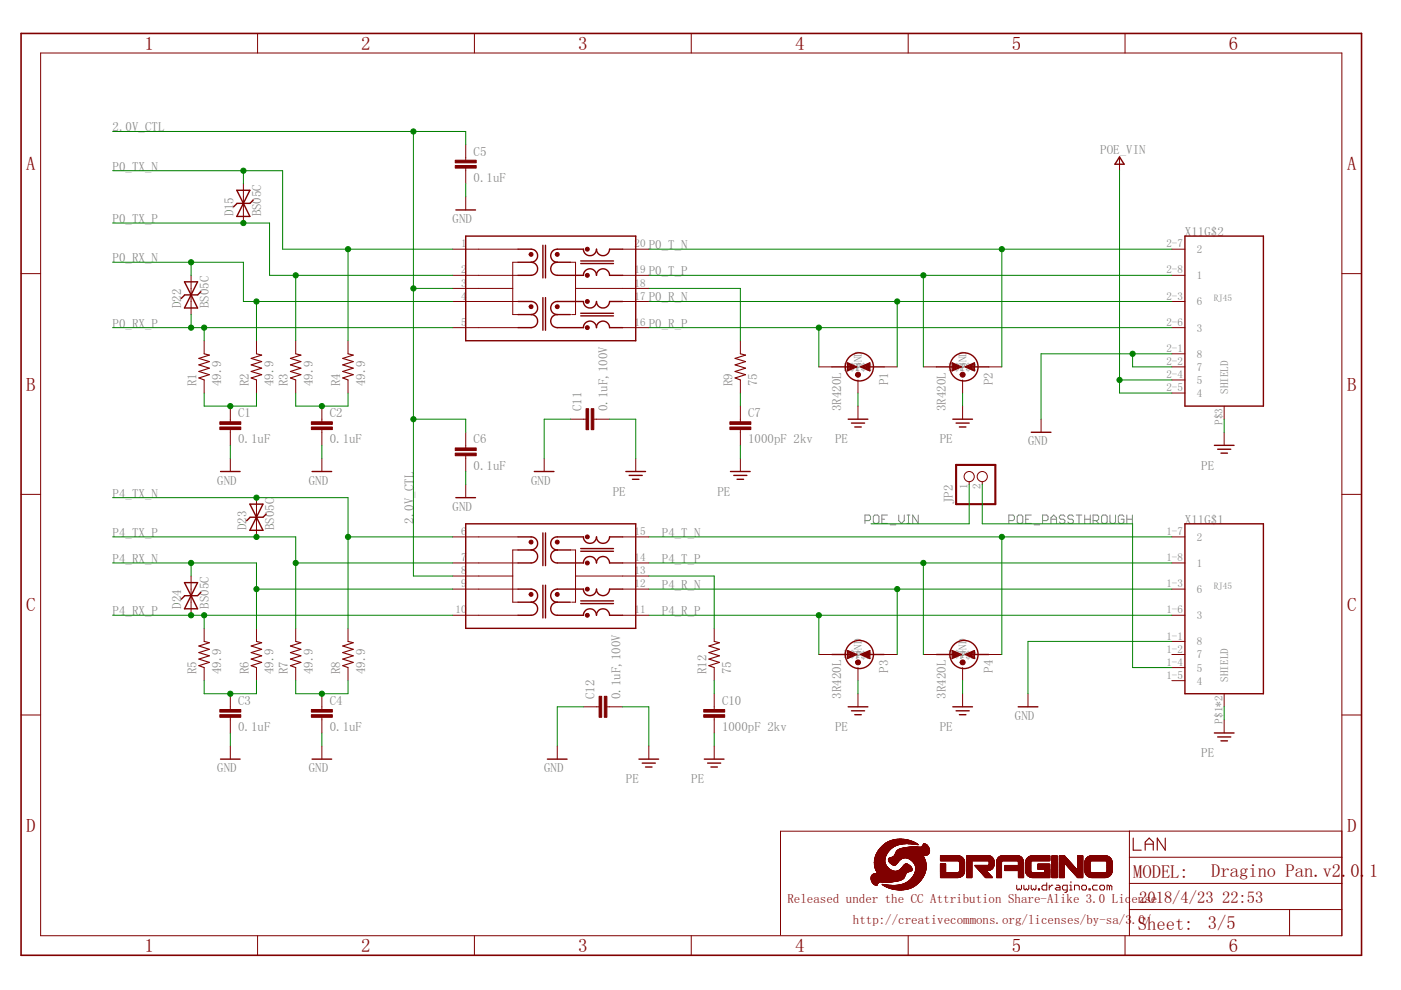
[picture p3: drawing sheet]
<svg xmlns="http://www.w3.org/2000/svg" width="297mm" height="210mm" viewBox="0 0 297 210" stroke-linecap="round" stroke-linejoin="round" font-family="sans-serif">
<defs><g id="words">
<g font-size="4" fill="#800000">
<text x="30.6" y="10.6">1</text>
<text x="76.6" y="10.6">2</text>
<text x="122.6" y="10.6">3</text>
<text x="168.6" y="10.6">4</text>
<text x="214.5" y="10.6">5</text>
<text x="260.5" y="10.6">6</text>
<text x="5.6" y="36.1">A</text>
<text x="285.6" y="36.1">A</text>
<text x="5.6" y="82.8">B</text>
<text x="285.6" y="82.8">B</text>
<text x="5.6" y="129.6">C</text>
<text x="285.6" y="129.6">C</text>
<text x="5.6" y="176.4">D</text>
<text x="285.6" y="176.4">D</text>
<text x="30.6" y="201.9">1</text>
<text x="76.6" y="201.9">2</text>
<text x="122.6" y="201.9">3</text>
<text x="168.6" y="201.9">4</text>
<text x="214.5" y="201.9">5</text>
<text x="260.5" y="201.9">6</text>
</g>
<g font-size="3.9" fill="#800000">
<text x="256.8" y="185.9">Dragino Pan.v2.0.1</text>
<text x="240.3" y="186.2">MODEL:</text>
<text x="241.3" y="197.1">Sheet:</text>
<text x="256.1" y="197">3/5</text>
</g>
<g font-size="3.5" fill="#800000">
<text x="241.5" y="191.5">2018/4/23</text>
<text x="259.1" y="191.5">22:53</text>
</g>
<g font-size="2.7" fill="#808080">
<text x="23.9" y="27.9">2.0V_CTL</text>
<text x="100.4" y="33">C5</text>
<text x="233.3" y="32.6">POE_VIN</text>
<text x="23.9" y="36.2">P0_TX_N</text>
<text x="100.4" y="38.6">0.1uF</text>
<text x="23.9" y="47.3">P0_TX_P</text>
<text x="49.5" y="45.9" transform="rotate(-90 49.5 45.9)">D15</text>
<text x="55.3" y="45.9" transform="rotate(-90 55.3 45.9)">BS05C</text>
<text x="96" y="47.3">GND</text>
<text x="137.6" y="52.8">P0_T_N</text>
<text x="251.2" y="50.1">X11G$2</text>
<text x="23.9" y="55.6">P0_RX_N</text>
<text x="137.6" y="58.4">P0_T_P</text>
<text x="38.4" y="65.3" transform="rotate(-90 38.4 65.3)">D22</text>
<text x="44.3" y="65.3" transform="rotate(-90 44.3 65.3)">BS05C</text>
<text x="137.6" y="63.9">P0_R_N</text>
<text x="23.9" y="69.5">P0_RX_P</text>
<text x="137.6" y="69.5">P0_R_P</text>
<text x="41.6" y="81.9" transform="rotate(-90 41.6 81.9)">R1</text>
<text x="46.9" y="81.9" transform="rotate(-90 46.9 81.9)">49.9</text>
<text x="52.7" y="81.9" transform="rotate(-90 52.7 81.9)">R2</text>
<text x="58" y="81.9" transform="rotate(-90 58 81.9)">49.9</text>
<text x="61.1" y="81.9" transform="rotate(-90 61.1 81.9)">R3</text>
<text x="66.3" y="81.9" transform="rotate(-90 66.3 81.9)">49.9</text>
<text x="72.1" y="81.9" transform="rotate(-90 72.1 81.9)">R4</text>
<text x="77.4" y="81.9" transform="rotate(-90 77.4 81.9)">49.9</text>
<text x="155.3" y="81.9" transform="rotate(-90 155.3 81.9)">R9</text>
<text x="160.6" y="81.9" transform="rotate(-90 160.6 81.9)">75</text>
<text x="188.3" y="81.6" transform="rotate(-90 188.3 81.6)">P1</text>
<text x="210.5" y="81.6" transform="rotate(-90 210.5 81.6)">P2</text>
<text x="50.5" y="88.5">C1</text>
<text x="69.9" y="88.5">C2</text>
<text x="123.3" y="87.2" transform="rotate(-90 123.3 87.2)">C11</text>
<text x="128.8" y="87.2" transform="rotate(-90 128.8 87.2)">0.1uF,100V</text>
<text x="158.6" y="88.5">C7</text>
<text x="178.3" y="87.1" transform="rotate(-90 178.3 87.1)">3R420L</text>
<text x="200.5" y="87.1" transform="rotate(-90 200.5 87.1)">3R420L</text>
<text x="50.5" y="94">0.1uF</text>
<text x="69.9" y="94">0.1uF</text>
<text x="100.4" y="94">C6</text>
<text x="158.6" y="94">1000pF 2kv</text>
<text x="177.1" y="94">PE</text>
<text x="199.2" y="94">PE</text>
<text x="218" y="94.4">GND</text>
<text x="100.4" y="99.5">0.1uF</text>
<text x="254.7" y="99.5">PE</text>
<text x="23.9" y="105.5">P4_TX_N</text>
<text x="46.1" y="102.7">GND</text>
<text x="65.5" y="102.7">GND</text>
<text x="112.6" y="102.7">GND</text>
<text x="129.9" y="105.1">PE</text>
<text x="152.1" y="105.1">PE</text>
<text x="202" y="106.9" transform="rotate(-90 202 106.9)">JP2</text>
<text x="23.9" y="113.8">P4_TX_P</text>
<text x="52.3" y="112.4" transform="rotate(-90 52.3 112.4)">D23</text>
<text x="58.1" y="112.4" transform="rotate(-90 58.1 112.4)">BS05C</text>
<text x="87.6" y="111.1" transform="rotate(-90 87.6 111.1)">2.0V_CTL</text>
<text x="96" y="108.3">GND</text>
<text x="140.3" y="113.8">P4_T_N</text>
<text x="251.2" y="111.1">X11G$1</text>
<text x="23.9" y="119.4">P4_RX_N</text>
<text x="140.3" y="119.4">P4_T_P</text>
<text x="140.3" y="124.9">P4_R_N</text>
<text x="23.9" y="130.5">P4_RX_P</text>
<text x="38.4" y="129.1" transform="rotate(-90 38.4 129.1)">D24</text>
<text x="44.3" y="129.1" transform="rotate(-90 44.3 129.1)">BS05C</text>
<text x="140.3" y="130.5">P4_R_P</text>
<text x="41.6" y="142.9" transform="rotate(-90 41.6 142.9)">R5</text>
<text x="46.9" y="142.9" transform="rotate(-90 46.9 142.9)">49.9</text>
<text x="52.7" y="142.9" transform="rotate(-90 52.7 142.9)">R6</text>
<text x="58" y="142.9" transform="rotate(-90 58 142.9)">49.9</text>
<text x="61.1" y="142.9" transform="rotate(-90 61.1 142.9)">R7</text>
<text x="66.3" y="142.9" transform="rotate(-90 66.3 142.9)">49.9</text>
<text x="72.1" y="142.9" transform="rotate(-90 72.1 142.9)">R8</text>
<text x="77.4" y="142.9" transform="rotate(-90 77.4 142.9)">49.9</text>
<text x="149.8" y="142.9" transform="rotate(-90 149.8 142.9)">R12</text>
<text x="155" y="142.9" transform="rotate(-90 155 142.9)">75</text>
<text x="188.3" y="142.6" transform="rotate(-90 188.3 142.6)">P3</text>
<text x="210.5" y="142.6" transform="rotate(-90 210.5 142.6)">P4</text>
<text x="50.5" y="149.5">C3</text>
<text x="69.9" y="149.5">C4</text>
<text x="126" y="148.2" transform="rotate(-90 126 148.2)">C12</text>
<text x="131.6" y="148.2" transform="rotate(-90 131.6 148.2)">0.1uF,100V</text>
<text x="153.1" y="149.5">C10</text>
<text x="178.3" y="148.1" transform="rotate(-90 178.3 148.1)">3R420L</text>
<text x="200.5" y="148.1" transform="rotate(-90 200.5 148.1)">3R420L</text>
<text x="50.5" y="155">0.1uF</text>
<text x="69.9" y="155">0.1uF</text>
<text x="153.1" y="155">1000pF 2kv</text>
<text x="177.1" y="155">PE</text>
<text x="199.2" y="155">PE</text>
<text x="215.2" y="152.6">GND</text>
<text x="254.7" y="160.5">PE</text>
<text x="46.1" y="163.7">GND</text>
<text x="65.5" y="163.7">GND</text>
<text x="115.4" y="163.7">GND</text>
<text x="132.7" y="166.1">PE</text>
<text x="146.6" y="166.1">PE</text>
</g>
<g font-size="2.7" fill="#800000">
<text x="167" y="191.5">Released under the CC Attribution Share-Alike 3.0 Lic</text>
<text x="239.9" y="191.5">ense</text>
<text x="180.8" y="195.9">http://creativecommons.org/licenses/by-sa/3</text>
<text x="240" y="195.9">.0/</text>
</g>
<g font-size="2.3" fill="#808080">
<text x="97.8" y="52.4">1</text>
<text x="134.6" y="52.4">20</text>
<text x="247.3" y="52.4">2-7</text>
<text x="253.8" y="53.7">2</text>
<text x="97.8" y="58">2</text>
<text x="134.6" y="58">19</text>
<text x="247.3" y="58">2-8</text>
<text x="253.8" y="59.2">1</text>
<text x="97.8" y="60.8">3</text>
<text x="97.8" y="63.5">4</text>
<text x="134.6" y="60.8">18</text>
<text x="134.6" y="63.5">17</text>
<text x="247.3" y="63.5">2-3</text>
<text x="253.8" y="64.8">6</text>
<text x="97.8" y="69.1">5</text>
<text x="134.6" y="69.1">16</text>
<text x="247.3" y="69.1">2-6</text>
<text x="253.8" y="70.3">3</text>
<text x="247.3" y="77.4">2-2</text>
<text x="247.3" y="74.6">2-1</text>
<text x="253.8" y="75.8">8</text>
<text x="178.9" y="78.6">P$1</text>
<text x="181.4" y="78.6">P$2</text>
<text x="182.7" y="78" transform="rotate(-90 182.7 78)">GND</text>
<text x="201.1" y="78.6">P$1</text>
<text x="203.5" y="78.6">P$2</text>
<text x="204.9" y="78" transform="rotate(-90 204.9 78)">GND</text>
<text x="247.3" y="82.9">2-5</text>
<text x="247.3" y="80.2">2-4</text>
<text x="253.8" y="81.4">5</text>
<text x="253.8" y="78.6">7</text>
<text x="260.4" y="83.5" transform="rotate(-90 260.4 83.5)">SHIELD</text>
<text x="253.8" y="84.2">4</text>
<text x="259.2" y="90" transform="rotate(-90 259.2 90)">P$3</text>
<text x="205.1" y="103.7" transform="rotate(-90 205.1 103.7)">1</text>
<text x="207.9" y="103.7" transform="rotate(-90 207.9 103.7)">2</text>
<text x="97.8" y="113.4">6</text>
<text x="134.6" y="113.4">15</text>
<text x="247.3" y="113.4">1-7</text>
<text x="97.8" y="119">7</text>
<text x="134.6" y="119">14</text>
<text x="247.3" y="119">1-8</text>
<text x="253.8" y="114.7">2</text>
<text x="97.8" y="121.8">8</text>
<text x="97.8" y="124.5">9</text>
<text x="134.6" y="121.8">13</text>
<text x="134.6" y="124.5">12</text>
<text x="247.3" y="124.5">1-3</text>
<text x="253.8" y="120.2">1</text>
<text x="253.8" y="125.7">6</text>
<text x="96.6" y="130.1">10</text>
<text x="134.6" y="130.1">11</text>
<text x="247.3" y="130.1">1-6</text>
<text x="253.8" y="131.3">3</text>
<text x="247.3" y="135.6">1-1</text>
<text x="253.8" y="136.8">8</text>
<text x="178.9" y="139.6">P$1</text>
<text x="181.4" y="139.6">P$2</text>
<text x="182.7" y="139" transform="rotate(-90 182.7 139)">GND</text>
<text x="201.1" y="139.6">P$1</text>
<text x="203.5" y="139.6">P$2</text>
<text x="204.9" y="139" transform="rotate(-90 204.9 139)">GND</text>
<text x="247.3" y="143.9">1-5</text>
<text x="247.3" y="141.2">1-4</text>
<text x="247.3" y="138.4">1-2</text>
<text x="253.8" y="142.4">5</text>
<text x="253.8" y="139.6">7</text>
<text x="253.8" y="145.2">4</text>
<text x="260.4" y="144.5" transform="rotate(-90 260.4 144.5)">SHIELD</text>
<text x="259.2" y="153.4" transform="rotate(-90 259.2 153.4)">P$1*2</text>
</g>
<g font-size="1.9" fill="#808080">
<text x="257.3" y="63.9">RJ45</text>
<text x="257.3" y="124.9">RJ45</text>
</g>
</g></defs>
<g fill="none" stroke="#808080" stroke-width=".21">
<path d="M183.4 110.4h.9l.3-.3v-.6l-.3-.3h-.9v1.8M185.5 109.2h.6l.3 .3v1.2l-.3 .3h-.6l-.3-.3v-1.2zM187 110.1h.6M188.2 109.2h-1.2v1.8h1.2M188.7 111.3h1.2M190.5 109.2v1.2l.6 .6 .6-.6v-1.2M192.3 109.2h.6M192.3 111h.6M192.6 109.2v1.8M194.7 109.2v1.8l-1.2-1.8v1.8M213.9 110.4h.9l.3-.3v-.6l-.3-.3h-.9v1.8M216 109.2h.6l.3 .3v1.2l-.3 .3h-.6l-.3-.3v-1.2z"/>
<path d="M217.5 110.1h.6M218.7 109.2h-1.2v1.8h1.2M219.2 111.3h1.2M221 110.4h.9l.3-.3v-.6l-.3-.3h-.9v1.8M222.8 110.1h1.2M222.8 111v-1.2l.6-.6 .6 .6v1.2M225.8 109.5l-.3-.3h-.6l-.3 .3v.3l.3 .3h.6l.3 .3v.3l-.3 .3h-.6l-.3-.3M227.6 109.5l-.3-.3h-.6l-.3 .3v.3l.3 .3h.6l.3 .3v.3l-.3 .3h-.6l-.3-.3M228.2 109.2h1.2M228.8 109.2v1.8M230 110.1h1.2M230 109.2v1.8"/>
<path d="M231.2 109.2v1.8M231.8 110.4h.8l.3-.3v-.6l-.3-.3h-.8v1.8M232.3 110.4l.6 .6M233.8 109.2h.6l.3 .3v1.2l-.3 .3h-.6l-.2-.3v-1.2zM235.3 109.2v1.5l.3 .3h.6l.3-.3v-1.5M238.3 109.5l-.3-.3h-.6l-.3 .3v1.2l.3 .3h.6l.3-.3v-.6h-.6M238.9 110.1h1.2M238.9 109.2v1.8M240.1 109.2v1.8"/>
</g>
<g fill="none" stroke="#800000" stroke-width=".23">
<path d="M43.3 75l1.1 .3-2.2 .7 2.2 .7-2.2 .7 2.2 .7-2.2 .7 2.2 .6-2.2 .7 1.1 .5M54.4 75l1.1 .3-2.2 .7 2.2 .7-2.2 .7 2.2 .7-2.2 .7 2.2 .6-2.2 .7 1.1 .5M62.7 75l1.1 .3-2.2 .7 2.2 .7-2.2 .7 2.2 .7-2.2 .7 2.2 .6-2.2 .7 1.1 .5M73.8 75l1.1 .3-2.2 .7 2.2 .7-2.2 .7 2.2 .7-2.2 .7 2.2 .6-2.2 .7 1.1 .5M157 75l1.1 .3-2.2 .7 2.2 .7-2.2 .7 2.2 .7-2.2 .7 2.2 .6-2.2 .7 1.1 .5M43.3 136l1.1 .3-2.2 .7 2.2 .7-2.2 .7 2.2 .6-2.2 .7 2.2 .7-2.2 .7 1.1 .4M54.4 136l1.1 .3-2.2 .7 2.2 .7-2.2 .7 2.2 .6-2.2 .7 2.2 .7-2.2 .7 1.1 .4M62.7 136l1.1 .3-2.2 .7 2.2 .7-2.2 .7 2.2 .6-2.2 .7 2.2 .7-2.2 .7 1.1 .4M73.8 136l1.1 .3-2.2 .7 2.2 .7-2.2 .7 2.2 .6-2.2 .7 2.2 .7-2.2 .7 1.1 .4M151.4 136l1.1 .3-2.2 .7 2.2 .7-2.2 .7 2.2 .6-2.2 .7 2.2 .7-2.2 .7 1.1 .4M240.3 177.7v2.6h1.7M242.8 179h1.7"/>
<path d="M247.1 177.7v2.6l-1.7-2.6v2.6M242.8 180.3v-1.8l.8-.8 .9 .8v1.8"/>
</g>
<g fill="none" stroke="#800000" stroke-width=".21">
<path d="M8.6 11.2h275.9v187.2h-275.9zM54.6 7.1v4.1M100.6 7.1v4.1M146.6 7.1v4.1M192.6 7.1v4.1M238.5 7.1v4.1M51.6 39v8.3M98.7 30.6v3.4M98.7 35.6v3.4M237.4 33.4v2.8M4.5 58h4.1M40.5 58.4v8.3"/>
<path d="M96 52.8h13.8M96 58.4h13.8M98.7 41.7v2.8M109.8 55.6h-1.1v11.1h1.1M120.9 55.6h1.1v11.1h-.8M132 52.8h5.6M132 58.4h5.6M248.5 52.8h2.7M248.5 58.4h2.7M284.5 58h4.2M43.3 72.2v2.8M54.4 72.2v2.8"/>
<path d="M62.7 72.2v2.8M73.8 72.2v2.8M96 61.2h12.7M96 63.9h13.8M96 69.5h13.8M122 61.2h15.6M132 63.9h5.6M132 69.5h5.6M157 72.2v2.8M173.6 77.8h2.8M187.5 77.8h2.7M195.8 77.8h2.7"/>
<path d="M209.6 77.8h2.8M248.5 63.9h2.7M248.5 69.5h2.7M248.5 77.8h2.7M248.5 75h2.7M43.3 80.6v2.7M48.8 86.1v3.3M48.8 91.1v3.3M48.8 97.2v2.8M54.4 80.6v2.7M62.7 80.6v2.7M68.2 86.1v3.3"/>
<path d="M68.2 91.1v3.3M68.2 97.2v2.8M73.8 80.6v2.7M98.7 91.7v3.3M98.7 96.6v3.4M115.4 97.2v2.8M120.9 88.9h3.3M125.9 88.9h3.3M134.8 97.2v2.8M157 80.6v2.7M157 86.1v3.3M157 91.1v3.3"/>
<path d="M157 97.2v2.8M181.9 80.6v2.7M181.9 86.1v2.8M204.1 80.6v2.7M204.1 86.1v2.8M220.7 88.9v2.8M248.5 83.3h2.7M248.5 80.6h2.7M259.5 86.1v2.8M259.5 91.7v2.7M4.5 104.8h4.1M54.4 105.5v8.3"/>
<path d="M96 113.8h13.8M96 119.4h13.8M98.7 102.7v2.8M109.8 116.6h-1.1v11.1h1.1M120.9 116.6h1.1v11.1h-.8M132 113.8h5.6M132 119.4h5.6M205.5 102.1v.6M208.3 102.1v.6M248.5 113.8h2.7M248.5 119.4h2.7M284.5 104.8h4.2"/>
<path d="M40.5 122.1v8.4M43.3 133.2v2.8M54.4 133.2v2.8M62.7 133.2v2.8M73.8 133.2v2.8M96 122.1h12.7M96 124.9h13.8M96 130.5h13.8M122 122.1h15.6M132 124.9h5.6M132 130.5h5.6M151.4 133.2v2.8"/>
<path d="M173.6 138.8h2.8M187.5 138.8h2.7M195.8 138.8h2.7M209.6 138.8h2.8M248.5 124.9h2.7M248.5 130.5h2.7M248.5 138.8h2.7M248.5 136h2.7M4.5 151.6h4.1M43.3 141.5v2.8M48.8 147.1v3.3M48.8 152.1v3.3"/>
<path d="M48.8 158.2v2.8M54.4 141.5v2.8M62.7 141.5v2.8M68.2 147.1v3.3M68.2 152.1v3.3M68.2 158.2v2.8M73.8 141.5v2.8M118.2 158.2v2.8M123.7 149.9h3.3M128.7 149.9h3.3M137.6 158.2v2.8M151.4 141.5v2.8"/>
<path d="M151.4 147.1v3.3M151.4 152.1v3.3M151.4 158.2v2.8M181.9 141.5v2.8M181.9 147.1v2.8M204.1 141.5v2.8M204.1 147.1v2.8M218 147.1v2.8M248.5 144.3h2.7M248.5 141.5h2.7M259.5 147.1v2.8M259.5 152.6v2.8"/>
<path d="M284.5 151.6h4.2M239.5 176.2h-74v22.1M284.5 176.2h-45v22.2M54.6 198.4v4.1M100.6 198.4v4.1M146.6 198.4v4.1M192.6 198.4v4.1M215.6 187.7v.7l.2 .3 .3-.3 .2 .3 .3-.3v-.7M217.1 187.7v.7l.2 .3 .3-.3 .3 .3 .2-.3v-.7M218.6 187.7v.7l.3 .3 .2-.3 .3 .3 .2-.3v-.7M220.2 188.4h.2v.3h-.2zM221.9 187.2v1.5h-.7l-.3-.3v-.5l.3-.2h.7"/>
<path d="M222.5 187.7v1M223.2 187.7h-.2l-.5 .5M224 187.7h.5l.2 .2v.8h-.7l-.3-.3 .3-.2h.7M226.3 188.7h-.8l-.2-.3v-.5l.2-.2h.8v1.3l-.3 .2h-.2M226.8 188.7h.5M226.8 187.7h.3v1M227.1 186.9v.3M227.8 188.7v-1h.8l.2 .2v.8M229.3 187.9l.3-.2h.5l.3 .2v.5l-.3 .3h-.5l-.3-.3zM230.9 188.4h.2v.3h-.2zM232.7 187.7h-.8l-.3 .2v.5l.3 .3h.8M233.2 187.9l.2-.2h.5l.3 .2v.5l-.3 .3h-.5l-.2-.3z"/>
<path d="M235.2 187.9l-.2-.2h-.3v1M235.2 187.9v.8M235.2 187.9l.3-.2 .2 .2v.8M238.5 198.4v4.1M239.5 192.8h45M239.5 187.3h45M239.5 181.8h45M273.4 192.8v5.6"/>
<circle cx="205.5" cy="101" r="1.08"/>
<circle cx="208.3" cy="101" r="1.08"/>
</g>
<path d="M4.5 7.1h284.2v195.4h-284.2z" fill="none" stroke="#800000" stroke-width=".34"/>
<g fill="#800000" stroke="#800000" stroke-width=".21">
<path d="M190.5 188.7h.8z"/>
<path d="M190.1 188.6l1.5 .1z"/>
<path d="M189.9 188.6h1.9z"/>
<path d="M189.7 188.6h2.3z"/>
<path d="M189.5 188.6h2.7z"/>
<path d="M189.4 188.5l2.9 .1z"/>
<path d="M189.3 188.5h3.1z"/>
<path d="M189.2 188.5h3.3z"/>
<path d="M189.1 188.4l3.5 .1z"/>
<path d="M189 188.4h3.7z"/>
<path d="M188.9 188.4h3.9z"/>
<path d="M188.8 188.4h4.1z"/>
<path d="M188.7 188.3l4.2 .1z"/>
<path d="M188.6 188.3h4.4z"/>
<path d="M188.5 188.3h4.6z"/>
<path d="M188.4 188.2l4.7 .1z"/>
<path d="M188.4 188.2l4.8 .1z"/>
<path d="M188.3 188.2h5z"/>
<path d="M188.2 188.2h5.2z"/>
<path d="M188.2 188.1l5.2 .1z"/>
<path d="M188.1 188.1l5.4 .1z"/>
<path d="M188 188.1h5.5z"/>
<path d="M188 188l5.6 .1z"/>
<path d="M187.9 188l5.7 .1z"/>
<path d="M187.9 188h5.8z"/>
<path d="M187.8 188h5.9z"/>
<path d="M187.7 187.9l6.1 .1z"/>
<path d="M187.6 187.9h6.3z"/>
<path d="M187.5 187.8l6.4 .1z"/>
<path d="M187.5 187.8h6.5z"/>
<path d="M187.4 187.7l6.6 .1z"/>
<path d="M187.3 187.7l6.8 .1z"/>
<path d="M185.7 187.7h.2z"/>
<path d="M187.3 187.7h1.7z"/>
<path d="M189.9 187.7h4.2z"/>
<path d="M187.2 187.7h1.4z"/>
<path d="M190.3 187.7h3.9z"/>
<path d="M185.6 187.6l.3 .1z"/>
<path d="M187.2 187.6l1 .1z"/>
<path d="M190.5 187.6l3.7 .1z"/>
<path d="M185.5 187.6h.4z"/>
<path d="M187.2 187.6h.8z"/>
<path d="M190.7 187.6h3.5z"/>
<path d="M185.5 187.6h.5z"/>
<path d="M187.1 187.6h.6z"/>
<path d="M190.8 187.6h3.5z"/>
<path d="M185.4 187.6h.6z"/>
<path d="M187.1 187.6h.4z"/>
<path d="M191 187.6h3.3z"/>
<path d="M185.3 187.5l.7 .1z"/>
<path d="M187 187.5l.3 .1z"/>
<path d="M191.1 187.5l3.3 .1z"/>
<path d="M185.3 187.5h.7z"/>
<path d="M187 187.5h.1z"/>
<path d="M191.2 187.5h3.2z"/>
<path d="M191.3 187.5h3.1z"/>
<path d="M185.2 187.4l.8 .1z"/>
<path d="M191.4 187.4l3 .1z"/>
<path d="M185.2 187.4l.9 .1z"/>
<path d="M191.5 187.4l3 .1z"/>
<path d="M185.2 187.4h.9z"/>
<path d="M191.6 187.4h2.9z"/>
<path d="M185.1 187.4h1z"/>
<path d="M185.1 187.3l1 .1z"/>
<path d="M191.7 187.3l2.9 .1z"/>
<path d="M185.1 187.3h1z"/>
<path d="M191.8 187.3h2.8z"/>
<path d="M185.1 187.2l1.1 .1z"/>
<path d="M191.9 187.2l2.7 .1z"/>
<path d="M185 187.2l1.2 .1z"/>
<path d="M191.9 187.2l2.8 .1z"/>
<path d="M185 187.2h1.2z"/>
<path d="M192 187.2h2.7z"/>
<path d="M192 187.2h2.8z"/>
<path d="M185 187.1l1.2 .1z"/>
<path d="M192.1 187.1l2.7 .1z"/>
<path d="M185 187.1l1.3 .1z"/>
<path d="M192.2 187.1l2.6 .1z"/>
<path d="M185 187.1h1.3z"/>
<path d="M192.2 187.1h2.6z"/>
<path d="M184.9 187l1.5 .1z"/>
<path d="M192.3 187l2.6 .1z"/>
<path d="M187.5 187l.9 .1z"/>
<path d="M184.9 187h1.6z"/>
<path d="M187 187h1.8z"/>
<path d="M192.4 187h2.5z"/>
<path d="M184.9 187h1.7z"/>
<path d="M186.7 187h2.4z"/>
<path d="M184.9 186.9l4.4 .1z"/>
<path d="M192.4 186.9l2.6 .1z"/>
<path d="M184.8 186.9l4.7 .1z"/>
<path d="M192.5 186.9l2.5 .1z"/>
<path d="M184.8 186.9h4.8z"/>
<path d="M192.5 186.9h2.5z"/>
<path d="M184.8 186.9h5z"/>
<path d="M192.6 186.9h2.5z"/>
<path d="M184.8 186.8l5.2 .1z"/>
<path d="M192.6 186.8l2.5 .1z"/>
<path d="M184.8 186.8h5.4z"/>
<path d="M192.6 186.8h2.5z"/>
<path d="M184.8 186.8h5.5z"/>
<path d="M192.7 186.8h2.4z"/>
<path d="M184.8 186.8h5.7z"/>
<path d="M184.8 186.7l5.7 .1z"/>
<path d="M192.7 186.7l2.5 .1z"/>
<path d="M184.7 186.7h6z"/>
<path d="M192.8 186.7h2.4z"/>
<path d="M184.8 186.7h5.9z"/>
<path d="M184.8 186.6l6 .1z"/>
<path d="M192.8 186.6l2.4 .1z"/>
<path d="M184.7 186.6h6.2z"/>
<path d="M192.9 186.6h2.3z"/>
<path d="M184.7 186.6h6.3z"/>
<path d="M192.9 186.6h2.4z"/>
<path d="M184.7 186.6h6.4z"/>
<path d="M184.7 186.5l6.4 .1z"/>
<path d="M193 186.5l2.3 .1z"/>
<path d="M184.7 186.5h6.5z"/>
<path d="M193 186.5h2.3z"/>
<path d="M184.7 186.4l6.6 .1z"/>
<path d="M193 186.4l2.4 .1z"/>
<path d="M193.1 186.4l2.3 .1z"/>
<path d="M184.7 186.4h6.7z"/>
<path d="M193.1 186.4h2.3z"/>
<path d="M184.7 186.3l6.8 .1z"/>
<path d="M193.2 186.3l2.3 .1z"/>
<path d="M184.7 186.3h6.8z"/>
<path d="M193.2 186.3h2.3z"/>
<path d="M184.7 186.2l6.8 .1z"/>
<path d="M193.2 186.2l2.3 .1z"/>
<path d="M184.7 186.2l6.9 .1z"/>
<path d="M193.3 186.2l2.2 .1z"/>
<path d="M184.7 186.2h6.9z"/>
<path d="M193.3 186.2h2.3z"/>
<path d="M184.7 186.1l7 .1z"/>
<path d="M193.3 186.1l2.3 .1z"/>
<path d="M193.4 186.1l2.2 .1z"/>
<path d="M184.7 186.1h7z"/>
<path d="M193.4 186.1h2.2z"/>
<path d="M193.4 186.1h2.3z"/>
<path d="M199.4 186.1h3.7z"/>
<path d="M205 186.1h1.1z"/>
<path d="M209 186.1h1.4z"/>
<path d="M211.3 186.1h1z"/>
<path d="M215.9 186.1h1.1z"/>
<path d="M218.9 186.1h3.7z"/>
<path d="M223 186.1h1.1z"/>
<path d="M224.6 186.1h1.1z"/>
<path d="M228.5 186.1h1.1z"/>
<path d="M231.4 186.1h3z"/>
<path d="M184.7 186l7 .1z"/>
<path d="M193.4 186l2.3 .1z"/>
<path d="M199.4 186l3.9 .1z"/>
<path d="M205 186l1.1 .1z"/>
<path d="M208.9 186l1.5 .1z"/>
<path d="M211.3 186l1 .1z"/>
<path d="M215.9 186l1.1 .1z"/>
<path d="M218.6 186l4 .1z"/>
<path d="M223 186l1.1 .1z"/>
<path d="M224.6 186l1.1 .1z"/>
<path d="M228.4 186l1.2 .1z"/>
<path d="M231.2 186l3.4 .1z"/>
<path d="M184.7 186h7z"/>
<path d="M193.4 186h2.3z"/>
<path d="M199.4 186h4.1z"/>
<path d="M205 186h1.1z"/>
<path d="M208.9 186h1.5z"/>
<path d="M211.3 186h1z"/>
<path d="M215.9 186h1.1z"/>
<path d="M218.5 186h4.1z"/>
<path d="M223 186h1.1z"/>
<path d="M224.6 186h1.1z"/>
<path d="M228.4 186h1.2z"/>
<path d="M231.1 186h3.6z"/>
<path d="M193.5 186h2.2z"/>
<path d="M199.4 186h4.2z"/>
<path d="M218.4 186h4.2z"/>
<path d="M231 186h3.8z"/>
<path d="M184.7 185.9l7 .1z"/>
<path d="M193.5 185.9l2.2 .1z"/>
<path d="M199.4 185.9l4.2 .1z"/>
<path d="M205 185.9l1.1 .1z"/>
<path d="M208.9 185.9l1.4 .1z"/>
<path d="M211.3 185.9l1 .1z"/>
<path d="M215.9 185.9l1.1 .1z"/>
<path d="M218.4 185.9l4.2 .1z"/>
<path d="M223 185.9l1.1 .1z"/>
<path d="M224.6 185.9l1.1 .1z"/>
<path d="M228.4 185.9l1.2 .1z"/>
<path d="M230.9 185.9l4 .1z"/>
<path d="M184.7 185.9h7.1z"/>
<path d="M193.5 185.9h2.2z"/>
<path d="M199.4 185.9h4.3z"/>
<path d="M205 185.9h1.1z"/>
<path d="M208.8 185.9h1.5z"/>
<path d="M211.3 185.9h1z"/>
<path d="M215.9 185.9h1.1z"/>
<path d="M218.3 185.9h4.3z"/>
<path d="M223 185.9h1.1z"/>
<path d="M224.6 185.9h1.1z"/>
<path d="M228.3 185.9h1.3z"/>
<path d="M230.9 185.9h4z"/>
<path d="M218.2 185.9h4.4z"/>
<path d="M230.8 185.9h4.2z"/>
<path d="M193.5 185.9h2.3z"/>
<path d="M199.4 185.9h4.4z"/>
<path d="M230.7 185.9h4.4z"/>
<path d="M184.7 185.8l7.1 .1z"/>
<path d="M193.5 185.8l2.2 .1z"/>
<path d="M199.4 185.8l4.4 .1z"/>
<path d="M205 185.8l1.1 .1z"/>
<path d="M208.8 185.8l1.4 .1z"/>
<path d="M211.3 185.8l1 .1z"/>
<path d="M215.9 185.8l1.1 .1z"/>
<path d="M218.1 185.8l4.5 .1z"/>
<path d="M223 185.8l1.1 .1z"/>
<path d="M224.6 185.8l1.1 .1z"/>
<path d="M228.3 185.8l1.3 .1z"/>
<path d="M230.7 185.8l4.4 .1z"/>
<path d="M184.7 185.8h7.1z"/>
<path d="M193.6 185.8h2.2z"/>
<path d="M199.4 185.8h4.5z"/>
<path d="M205 185.8h1.1z"/>
<path d="M208.7 185.8h1.5z"/>
<path d="M211.3 185.8h1z"/>
<path d="M215.9 185.8h1.1z"/>
<path d="M218.1 185.8h4.5z"/>
<path d="M223 185.8h1.1z"/>
<path d="M224.6 185.8h1.1z"/>
<path d="M228.2 185.8h1.4z"/>
<path d="M230.7 185.8h4.4z"/>
<path d="M184.8 185.8h7z"/>
<path d="M230.6 185.8h4.6z"/>
<path d="M218 185.8h4.6z"/>
<path d="M184.7 185.7l7.2 .1z"/>
<path d="M193.6 185.7l2.2 .1z"/>
<path d="M199.4 185.7l4.6 .1z"/>
<path d="M205 185.7l1.1 .1z"/>
<path d="M208.7 185.7l1.4 .1z"/>
<path d="M211.3 185.7l1 .1z"/>
<path d="M215.9 185.7l1.1 .1z"/>
<path d="M218 185.7l4.6 .1z"/>
<path d="M223 185.7l1.1 .1z"/>
<path d="M224.6 185.7l1.1 .1z"/>
<path d="M228.2 185.7l1.4 .1z"/>
<path d="M230.6 185.7l4.7 .1z"/>
<path d="M184.8 185.7h7.1z"/>
<path d="M193.6 185.7h2.2z"/>
<path d="M199.4 185.7h4.6z"/>
<path d="M205 185.7h1.1z"/>
<path d="M208.6 185.7h1.5z"/>
<path d="M211.3 185.7h1z"/>
<path d="M215.9 185.7h1.1z"/>
<path d="M218 185.7h4.6z"/>
<path d="M223 185.7h1.1z"/>
<path d="M224.6 185.7h1.1z"/>
<path d="M228.2 185.7h1.4z"/>
<path d="M230.5 185.7h4.8z"/>
<path d="M193.7 185.7h2.2z"/>
<path d="M217.9 185.7h4.7z"/>
<path d="M228.1 185.7h1.5z"/>
<path d="M184.8 185.6l7.1 .1z"/>
<path d="M193.7 185.6l2.2 .1z"/>
<path d="M199.4 185.6l4.7 .1z"/>
<path d="M205 185.6l1.1 .1z"/>
<path d="M208.6 185.6l1.5 .1z"/>
<path d="M211.3 185.6l1 .1z"/>
<path d="M215.9 185.6l1.1 .1z"/>
<path d="M217.9 185.6l4.7 .1z"/>
<path d="M223 185.6l1.1 .1z"/>
<path d="M224.6 185.6l1.1 .1z"/>
<path d="M228.1 185.6l1.5 .1z"/>
<path d="M230.4 185.6l5 .1z"/>
<path d="M208.6 185.6l1.4 .1z"/>
<path d="M184.8 185.6h7.1z"/>
<path d="M193.7 185.6h2.2z"/>
<path d="M199.4 185.6h4.7z"/>
<path d="M205 185.6h1.1z"/>
<path d="M208.5 185.6h1.5z"/>
<path d="M211.3 185.6h1z"/>
<path d="M215.9 185.6h1.1z"/>
<path d="M217.8 185.6h4.8z"/>
<path d="M223 185.6h1.1z"/>
<path d="M224.6 185.6h1.1z"/>
<path d="M228 185.6h1.6z"/>
<path d="M230.4 185.6h5z"/>
<path d="M184.9 185.5l7 .1z"/>
<path d="M193.7 185.5l2.2 .1z"/>
<path d="M199.4 185.5l4.8 .1z"/>
<path d="M205 185.5l1.1 .1z"/>
<path d="M208.5 185.5l1.5 .1z"/>
<path d="M211.3 185.5l1 .1z"/>
<path d="M215.9 185.5l1.1 .1z"/>
<path d="M217.8 185.5l4.8 .1z"/>
<path d="M223 185.5l1.1 .1z"/>
<path d="M224.6 185.5l1.1 .1z"/>
<path d="M228 185.5l1.6 .1z"/>
<path d="M230.4 185.5l5 .1z"/>
<path d="M230.3 185.5l5.2 .1z"/>
<path d="M184.9 185.5h7z"/>
<path d="M193.8 185.5h2.2z"/>
<path d="M199.4 185.5h4.8z"/>
<path d="M205 185.5h1.1z"/>
<path d="M208.4 185.5h1.5z"/>
<path d="M211.3 185.5h1z"/>
<path d="M215.9 185.5h1.1z"/>
<path d="M217.8 185.5h4.8z"/>
<path d="M223 185.5h1.1z"/>
<path d="M224.6 185.5h1.1z"/>
<path d="M228 185.5h1.6z"/>
<path d="M230.3 185.5h5.2z"/>
<path d="M185 185.5h7z"/>
<path d="M185 185.4l7 .1z"/>
<path d="M193.8 185.4l2.2 .1z"/>
<path d="M199.4 185.4l4.9 .1z"/>
<path d="M205 185.4l1.1 .1z"/>
<path d="M208.4 185.4l1.5 .1z"/>
<path d="M211.3 185.4l1 .1z"/>
<path d="M215.9 185.4l1.1 .1z"/>
<path d="M217.7 185.4l4.9 .1z"/>
<path d="M223 185.4l1.1 .1z"/>
<path d="M224.6 185.4l1.1 .1z"/>
<path d="M227.9 185.4l1.7 .1z"/>
<path d="M230.3 185.4l5.2 .1z"/>
<path d="M185 185.4h7z"/>
<path d="M193.8 185.4h2.2z"/>
<path d="M199.4 185.4h4.9z"/>
<path d="M205 185.4h1.1z"/>
<path d="M208.4 185.4h1.4z"/>
<path d="M211.3 185.4h1z"/>
<path d="M215.9 185.4h1.1z"/>
<path d="M217.7 185.4h4.9z"/>
<path d="M223 185.4h1.1z"/>
<path d="M224.6 185.4h1.1z"/>
<path d="M227.9 185.4h1.7z"/>
<path d="M230.3 185.4h5.3z"/>
<path d="M185.1 185.4h6.9z"/>
<path d="M208.3 185.4h1.5z"/>
<path d="M227.8 185.4h1.8z"/>
<path d="M230.2 185.4h5.4z"/>
<path d="M185.1 185.3l6.9 .1z"/>
<path d="M193.9 185.3l2.1 .1z"/>
<path d="M199.4 185.3l4.9 .1z"/>
<path d="M205 185.3l1.1 .1z"/>
<path d="M208.3 185.3l1.5 .1z"/>
<path d="M211.3 185.3l1 .1z"/>
<path d="M215.9 185.3l1.1 .1z"/>
<path d="M217.6 185.3l5 .1z"/>
<path d="M223 185.3l1.1 .1z"/>
<path d="M224.6 185.3l1.1 .1z"/>
<path d="M227.8 185.3l1.8 .1z"/>
<path d="M230.2 185.3l5.4 .1z"/>
<path d="M185.2 185.3l6.8 .1z"/>
<path d="M193.8 185.3l2.2 .1z"/>
<path d="M185.3 185.3h6.7z"/>
<path d="M193.9 185.3h2.1z"/>
<path d="M199.4 185.3h5z"/>
<path d="M205 185.3h1.1z"/>
<path d="M208.3 185.3h1.4z"/>
<path d="M211.3 185.3h1z"/>
<path d="M215.9 185.3h1.1z"/>
<path d="M217.6 185.3h5z"/>
<path d="M223 185.3h1.1z"/>
<path d="M224.6 185.3h1.1z"/>
<path d="M227.8 185.3h1.8z"/>
<path d="M230.2 185.3h5.4z"/>
<path d="M185.3 185.3h6.8z"/>
<path d="M208.2 185.3h1.5z"/>
<path d="M227.7 185.3h1.9z"/>
<path d="M185.5 185.2l6.6 .1z"/>
<path d="M193.9 185.2l2.2 .1z"/>
<path d="M199.4 185.2l5 .1z"/>
<path d="M205 185.2l1.1 .1z"/>
<path d="M208.2 185.2l1.5 .1z"/>
<path d="M211.3 185.2l1 .1z"/>
<path d="M215.9 185.2l1.1 .1z"/>
<path d="M217.6 185.2l5 .1z"/>
<path d="M223 185.2l1.1 .1z"/>
<path d="M224.6 185.2l1.1 .1z"/>
<path d="M227.7 185.2l1.9 .1z"/>
<path d="M230.1 185.2l5.5 .1z"/>
<path d="M186.1 185.2h6z"/>
<path d="M193.9 185.2h2.2z"/>
<path d="M199.4 185.2h5z"/>
<path d="M205 185.2h1.1z"/>
<path d="M208.2 185.2h1.5z"/>
<path d="M211.3 185.2h1z"/>
<path d="M215.9 185.2h1.1z"/>
<path d="M217.6 185.2h5z"/>
<path d="M223 185.2h1.1z"/>
<path d="M224.6 185.2h1.1z"/>
<path d="M227.7 185.2h1.9z"/>
<path d="M230.1 185.2h5.5z"/>
<path d="M230.1 185.2h5.6z"/>
<path d="M186.1 185.1l6.1 .1z"/>
<path d="M193.9 185.1l2.2 .1z"/>
<path d="M199.4 185.1l5 .1z"/>
<path d="M205 185.1l1.1 .1z"/>
<path d="M208.1 185.1l1.5 .1z"/>
<path d="M211.3 185.1l1 .1z"/>
<path d="M215.9 185.1l1.1 .1z"/>
<path d="M217.6 185.1l5 .1z"/>
<path d="M223 185.1l1.1 .1z"/>
<path d="M224.6 185.1l1.1 .1z"/>
<path d="M227.6 185.1l2 .1z"/>
<path d="M230.1 185.1l5.6 .1z"/>
<path d="M186.1 185.1h6.1z"/>
<path d="M193.9 185.1h2.2z"/>
<path d="M199.4 185.1h5z"/>
<path d="M205 185.1h1.1z"/>
<path d="M208.1 185.1h1.5z"/>
<path d="M211.3 185.1h1z"/>
<path d="M215.9 185.1h1.1z"/>
<path d="M217.5 185.1h5.1z"/>
<path d="M223 185.1h1.1z"/>
<path d="M224.6 185.1h1.1z"/>
<path d="M227.6 185.1h2z"/>
<path d="M230.1 185.1h5.6z"/>
<path d="M186 185.1h6.2z"/>
<path d="M194 185.1h2.1z"/>
<path d="M208.1 185.1h1.4z"/>
<path d="M186 185l6.2 .1z"/>
<path d="M194 185l2.1 .1z"/>
<path d="M199.4 185l5 .1z"/>
<path d="M205 185l1.1 .1z"/>
<path d="M208 185l1.5 .1z"/>
<path d="M211.3 185l1 .1z"/>
<path d="M215.9 185l1.1 .1z"/>
<path d="M217.5 185l5.1 .1z"/>
<path d="M223 185l1.1 .1z"/>
<path d="M224.6 185l1.1 .1z"/>
<path d="M227.5 185l2.1 .1z"/>
<path d="M230.1 185l5.7 .1z"/>
<path d="M186 185h6.3z"/>
<path d="M194 185h2.2z"/>
<path d="M199.4 185h5.1z"/>
<path d="M205 185h1.1z"/>
<path d="M208 185h1.5z"/>
<path d="M211.3 185h1z"/>
<path d="M215.9 185h1.1z"/>
<path d="M217.5 185h5.1z"/>
<path d="M223 185h1.1z"/>
<path d="M224.6 185h1.1z"/>
<path d="M227.5 185h2.1z"/>
<path d="M230.1 185h5.6z"/>
<path d="M185.9 185h6.4z"/>
<path d="M199.4 185h1.1z"/>
<path d="M203.1 185h1.4z"/>
<path d="M217.5 185h1.4z"/>
<path d="M221.5 185h1.1z"/>
<path d="M230.1 185h1.4z"/>
<path d="M234.4 185h1.4z"/>
<path d="M203.2 185h1.3z"/>
<path d="M208 185h1.4z"/>
<path d="M217.5 185h1.2z"/>
<path d="M230.1 185h1.2z"/>
<path d="M234.5 185h1.2z"/>
<path d="M185.9 184.9l6.5 .1z"/>
<path d="M194 184.9l2.2 .1z"/>
<path d="M199.4 184.9l1.1 .1z"/>
<path d="M203.3 184.9l1.2 .1z"/>
<path d="M205 184.9l1.1 .1z"/>
<path d="M207.9 184.9l1.5 .1z"/>
<path d="M211.3 184.9l1 .1z"/>
<path d="M215.9 184.9l1.1 .1z"/>
<path d="M217.5 184.9l1.2 .1z"/>
<path d="M221.5 184.9l1.1 .1z"/>
<path d="M223 184.9l1.1 .1z"/>
<path d="M224.6 184.9l1.1 .1z"/>
<path d="M227.5 184.9l2.1 .1z"/>
<path d="M230.1 184.9l1.1 .1z"/>
<path d="M234.5 184.9l1.3 .1z"/>
<path d="M185.9 184.9h6.6z"/>
<path d="M194 184.9h2.2z"/>
<path d="M199.4 184.9h1.1z"/>
<path d="M203.3 184.9h1.2z"/>
<path d="M205 184.9h1.1z"/>
<path d="M207.9 184.9h1.5z"/>
<path d="M211.3 184.9h1z"/>
<path d="M215.9 184.9h1.1z"/>
<path d="M217.5 184.9h1.2z"/>
<path d="M221.5 184.9h1.1z"/>
<path d="M223 184.9h1.1z"/>
<path d="M224.6 184.9h1.1z"/>
<path d="M227.4 184.9h2.2z"/>
<path d="M230 184.9h1.2z"/>
<path d="M234.6 184.9h1.2z"/>
<path d="M185.9 184.9h6.7z"/>
<path d="M185.9 184.8l6.7 .1z"/>
<path d="M194.1 184.8l2.1 .1z"/>
<path d="M199.4 184.8l1.1 .1z"/>
<path d="M203.4 184.8l1.1 .1z"/>
<path d="M205 184.8l1.1 .1z"/>
<path d="M207.9 184.8l1.4 .1z"/>
<path d="M211.3 184.8l1 .1z"/>
<path d="M215.9 184.8l1.1 .1z"/>
<path d="M217.5 184.8l1.1 .1z"/>
<path d="M221.5 184.8l1.1 .1z"/>
<path d="M223 184.8l1.1 .1z"/>
<path d="M224.6 184.8l1.1 .1z"/>
<path d="M227.4 184.8l2.2 .1z"/>
<path d="M230 184.8l1.2 .1z"/>
<path d="M234.6 184.8l1.2 .1z"/>
<path d="M185.9 184.8h6.8z"/>
<path d="M194.1 184.8h2.1z"/>
<path d="M199.4 184.8h1.1z"/>
<path d="M203.4 184.8h1.1z"/>
<path d="M205 184.8h1.1z"/>
<path d="M207.9 184.8h1.4z"/>
<path d="M211.3 184.8h1z"/>
<path d="M215.9 184.8h1.1z"/>
<path d="M217.5 184.8h1.1z"/>
<path d="M221.5 184.8h1.1z"/>
<path d="M223 184.8h1.1z"/>
<path d="M224.6 184.8h1.1z"/>
<path d="M227.4 184.8h2.2z"/>
<path d="M230 184.8h1.1z"/>
<path d="M234.7 184.8h1.1z"/>
<path d="M185.9 184.8h6.9z"/>
<path d="M207.8 184.8h1.5z"/>
<path d="M227.3 184.8h2.3z"/>
<path d="M185.8 184.7l7.1 .1z"/>
<path d="M194.1 184.7l2.1 .1z"/>
<path d="M199.4 184.7l1.1 .1z"/>
<path d="M203.4 184.7l1.1 .1z"/>
<path d="M205 184.7l1.1 .1z"/>
<path d="M207.8 184.7l1.5 .1z"/>
<path d="M211.3 184.7l1 .1z"/>
<path d="M215.9 184.7l1.1 .1z"/>
<path d="M217.5 184.7l1.1 .1z"/>
<path d="M221.5 184.7l1.1 .1z"/>
<path d="M223 184.7l1.1 .1z"/>
<path d="M224.6 184.7l1.1 .1z"/>
<path d="M227.3 184.7l2.3 .1z"/>
<path d="M230 184.7l1.1 .1z"/>
<path d="M234.7 184.7l1.1 .1z"/>
<path d="M185.8 184.7l7.2 .1z"/>
<path d="M185.8 184.7h3.9z"/>
<path d="M190 184.7h3z"/>
<path d="M194.1 184.7h2.1z"/>
<path d="M199.4 184.7h1.1z"/>
<path d="M203.4 184.7h1.1z"/>
<path d="M205 184.7h1.1z"/>
<path d="M207.7 184.7h1.5z"/>
<path d="M211.3 184.7h1z"/>
<path d="M215.9 184.7h1.1z"/>
<path d="M217.4 184.7h1.1z"/>
<path d="M221.5 184.7h1.1z"/>
<path d="M223 184.7h1.1z"/>
<path d="M224.6 184.7h1.1z"/>
<path d="M227.3 184.7h2.3z"/>
<path d="M230 184.7h1.1z"/>
<path d="M234.7 184.7h1.1z"/>
<path d="M185.8 184.7h3.7z"/>
<path d="M190.2 184.7h2.9z"/>
<path d="M227.2 184.7h2.4z"/>
<path d="M185.8 184.6l3.6 .1z"/>
<path d="M190.3 184.6l2.9 .1z"/>
<path d="M194.1 184.6l2.2 .1z"/>
<path d="M199.4 184.6l1.1 .1z"/>
<path d="M203.5 184.6l1 .1z"/>
<path d="M205 184.6l1.1 .1z"/>
<path d="M207.7 184.6l1.5 .1z"/>
<path d="M211.3 184.6l1 .1z"/>
<path d="M215.9 184.6l1.1 .1z"/>
<path d="M217.4 184.6l1.1 .1z"/>
<path d="M221.5 184.6l1.1 .1z"/>
<path d="M223 184.6l1.1 .1z"/>
<path d="M224.6 184.6l1.1 .1z"/>
<path d="M227.2 184.6l2.4 .1z"/>
<path d="M230 184.6l1.1 .1z"/>
<path d="M234.7 184.6l1.1 .1z"/>
<path d="M185.8 184.6l3.5 .1z"/>
<path d="M190.4 184.6l2.8 .1z"/>
<path d="M207.7 184.6l1.4 .1z"/>
<path d="M185.8 184.6h3.4z"/>
<path d="M190.4 184.6h2.9z"/>
<path d="M194.1 184.6h2.2z"/>
<path d="M199.4 184.6h1.1z"/>
<path d="M203.5 184.6h1z"/>
<path d="M205 184.6h1.1z"/>
<path d="M207.6 184.6h1.5z"/>
<path d="M211.3 184.6h1z"/>
<path d="M215.9 184.6h1.1z"/>
<path d="M217.4 184.6h1.1z"/>
<path d="M221.5 184.6h1.1z"/>
<path d="M223 184.6h1.1z"/>
<path d="M224.6 184.6h1.1z"/>
<path d="M227.2 184.6h2.4z"/>
<path d="M230 184.6h1.1z"/>
<path d="M234.7 184.6h1.1z"/>
<path d="M185.8 184.6h3.3z"/>
<path d="M190.5 184.6h2.8z"/>
<path d="M213 184.6h4z"/>
<path d="M227.1 184.6h2.5z"/>
<path d="M185.7 184.5l3.4 .1z"/>
<path d="M190.6 184.5l2.8 .1z"/>
<path d="M194.1 184.5l2.2 .1z"/>
<path d="M199.4 184.5l1.1 .1z"/>
<path d="M203.5 184.5l1 .1z"/>
<path d="M205 184.5l1.1 .1z"/>
<path d="M207.6 184.5l2 .1z"/>
<path d="M211.3 184.5l1 .1z"/>
<path d="M213 184.5l4 .1z"/>
<path d="M217.4 184.5l1.1 .1z"/>
<path d="M221.5 184.5l1.1 .1z"/>
<path d="M223 184.5l1.1 .1z"/>
<path d="M224.6 184.5l1.1 .1z"/>
<path d="M227.1 184.5l2.5 .1z"/>
<path d="M230 184.5l1.1 .1z"/>
<path d="M234.7 184.5l1.1 .1z"/>
<path d="M185.7 184.5l3.3 .1z"/>
<path d="M207.6 184.5l2.2 .1z"/>
<path d="M227.1 184.5l1.4 .1z"/>
<path d="M228.5 184.5l1.1 .1z"/>
<path d="M185.7 184.5h3.3z"/>
<path d="M190.6 184.5h2.8z"/>
<path d="M194.1 184.5h2.2z"/>
<path d="M199.4 184.5h1.1z"/>
<path d="M203.5 184.5h1z"/>
<path d="M205 184.5h1.1z"/>
<path d="M207.5 184.5h2.4z"/>
<path d="M211.3 184.5h1z"/>
<path d="M213 184.5h4z"/>
<path d="M217.4 184.5h1.1z"/>
<path d="M221.5 184.5h1.1z"/>
<path d="M223 184.5h1.1z"/>
<path d="M224.6 184.5h1.1z"/>
<path d="M227 184.5h1.4z"/>
<path d="M228.5 184.5h1.1z"/>
<path d="M230 184.5h1.1z"/>
<path d="M234.7 184.5h1.1z"/>
<path d="M185.7 184.4l3.2 .1z"/>
<path d="M190.7 184.4l2.7 .1z"/>
<path d="M194.1 184.4l2.2 .1z"/>
<path d="M199.4 184.4l1.1 .1z"/>
<path d="M203.5 184.4l1 .1z"/>
<path d="M205 184.4l1.1 .1z"/>
<path d="M207.5 184.4l2.5 .1z"/>
<path d="M211.3 184.4l1 .1z"/>
<path d="M213 184.4l4 .1z"/>
<path d="M217.4 184.4l1.1 .1z"/>
<path d="M221.5 184.4l1.1 .1z"/>
<path d="M223 184.4l1.1 .1z"/>
<path d="M224.6 184.4l1.1 .1z"/>
<path d="M227 184.4l1.4 .1z"/>
<path d="M228.5 184.4l1.1 .1z"/>
<path d="M230 184.4l1.1 .1z"/>
<path d="M234.7 184.4l1.1 .1z"/>
<path d="M185.7 184.4l3.1 .1z"/>
<path d="M190.8 184.4l2.6 .1z"/>
<path d="M185.7 184.4h3.1z"/>
<path d="M190.8 184.4h2.6z"/>
<path d="M194.1 184.4h2.2z"/>
<path d="M199.4 184.4h1.1z"/>
<path d="M203.5 184.4h1z"/>
<path d="M205 184.4h1.1z"/>
<path d="M207.5 184.4h2.6z"/>
<path d="M211.3 184.4h1z"/>
<path d="M213 184.4h4z"/>
<path d="M217.4 184.4h1.1z"/>
<path d="M221.5 184.4h1.1z"/>
<path d="M223 184.4h1.1z"/>
<path d="M224.6 184.4h1.1z"/>
<path d="M227 184.4h1.3z"/>
<path d="M228.5 184.4h1.1z"/>
<path d="M230 184.4h1.1z"/>
<path d="M234.7 184.4h1.1z"/>
<path d="M207.4 184.4h2.7z"/>
<path d="M185.6 184.3l3.1 .1z"/>
<path d="M190.9 184.3l2.5 .1z"/>
<path d="M194.1 184.3l2.2 .1z"/>
<path d="M199.4 184.3l1.1 .1z"/>
<path d="M203.5 184.3l1 .1z"/>
<path d="M205 184.3l1.1 .1z"/>
<path d="M207.4 184.3l2.8 .1z"/>
<path d="M211.3 184.3l1 .1z"/>
<path d="M213 184.3l4 .1z"/>
<path d="M217.4 184.3l1.1 .1z"/>
<path d="M221.5 184.3l1.1 .1z"/>
<path d="M223 184.3l1.1 .1z"/>
<path d="M224.6 184.3l1.1 .1z"/>
<path d="M226.9 184.3l1.4 .1z"/>
<path d="M228.5 184.3l1.1 .1z"/>
<path d="M230 184.3l1.1 .1z"/>
<path d="M234.7 184.3l1.1 .1z"/>
<path d="M185.7 184.3h3z"/>
<path d="M190.9 184.3h2.5z"/>
<path d="M194.1 184.3h2.2z"/>
<path d="M199.4 184.3h1.1z"/>
<path d="M203.5 184.3h1z"/>
<path d="M205 184.3h1.1z"/>
<path d="M207.4 184.3h2.8z"/>
<path d="M211.3 184.3h1z"/>
<path d="M213 184.3h4z"/>
<path d="M217.4 184.3h1.1z"/>
<path d="M221.5 184.3h1.1z"/>
<path d="M223 184.3h1.1z"/>
<path d="M224.6 184.3h1.1z"/>
<path d="M226.9 184.3h1.4z"/>
<path d="M228.5 184.3h1.1z"/>
<path d="M230 184.3h1.1z"/>
<path d="M234.7 184.3h1.1z"/>
<path d="M185.6 184.3h3z"/>
<path d="M194.2 184.3h2.1z"/>
<path d="M207.4 184.3h2.9z"/>
<path d="M220 184.3h2.6z"/>
<path d="M226.8 184.3h1.4z"/>
<path d="M185.6 184.2l3 .1z"/>
<path d="M191 184.2l2.4 .1z"/>
<path d="M194.2 184.2l2.1 .1z"/>
<path d="M199.4 184.2l1.1 .1z"/>
<path d="M203.5 184.2l1 .1z"/>
<path d="M205 184.2l1.1 .1z"/>
<path d="M207.3 184.2l3 .1z"/>
<path d="M211.3 184.2l1 .1z"/>
<path d="M213 184.2l4 .1z"/>
<path d="M217.4 184.2l1.1 .1z"/>
<path d="M220 184.2l2.6 .1z"/>
<path d="M223 184.2l1.1 .1z"/>
<path d="M224.6 184.2l1.1 .1z"/>
<path d="M226.8 184.2l1.4 .1z"/>
<path d="M228.5 184.2l1.1 .1z"/>
<path d="M230 184.2l1.1 .1z"/>
<path d="M234.7 184.2l1.1 .1z"/>
<path d="M185.6 184.2h2.9z"/>
<path d="M191 184.2h2.4z"/>
<path d="M194.2 184.2h2.2z"/>
<path d="M199.4 184.2h1.1z"/>
<path d="M203.5 184.2h1z"/>
<path d="M205 184.2h1.1z"/>
<path d="M207.3 184.2h3.1z"/>
<path d="M211.3 184.2h1z"/>
<path d="M213 184.2h4z"/>
<path d="M217.4 184.2h1.1z"/>
<path d="M220 184.2h2.6z"/>
<path d="M223 184.2h1.1z"/>
<path d="M224.6 184.2h1.1z"/>
<path d="M226.8 184.2h1.4z"/>
<path d="M228.5 184.2h1.1z"/>
<path d="M230 184.2h1.1z"/>
<path d="M234.7 184.2h1.1z"/>
<path d="M185.6 184.1l2.9 .1z"/>
<path d="M191.1 184.1l2.2 .1z"/>
<path d="M194.2 184.1l2.2 .1z"/>
<path d="M199.4 184.1l1.1 .1z"/>
<path d="M203.5 184.1l1 .1z"/>
<path d="M205 184.1l1.1 .1z"/>
<path d="M207.2 184.1l3.2 .1z"/>
<path d="M211.3 184.1l1 .1z"/>
<path d="M213 184.1l4 .1z"/>
<path d="M217.4 184.1l1.1 .1z"/>
<path d="M220 184.1l2.6 .1z"/>
<path d="M223 184.1l1.1 .1z"/>
<path d="M224.6 184.1l1.1 .1z"/>
<path d="M226.8 184.1l1.3 .1z"/>
<path d="M228.5 184.1l1.1 .1z"/>
<path d="M230 184.1l1.1 .1z"/>
<path d="M234.7 184.1l1.1 .1z"/>
<path d="M185.6 184.1h2.8z"/>
<path d="M191.1 184.1h2.3z"/>
<path d="M194.2 184.1h2.2z"/>
<path d="M199.4 184.1h1.1z"/>
<path d="M203.5 184.1h1z"/>
<path d="M205 184.1h1.1z"/>
<path d="M207.2 184.1h3.2z"/>
<path d="M211.3 184.1h1z"/>
<path d="M213 184.1h4z"/>
<path d="M217.4 184.1h1.1z"/>
<path d="M220 184.1h2.6z"/>
<path d="M223 184.1h1.1z"/>
<path d="M224.6 184.1h1.1z"/>
<path d="M226.7 184.1h1.4z"/>
<path d="M228.5 184.1h1.1z"/>
<path d="M230 184.1h1.1z"/>
<path d="M234.7 184.1h1.1z"/>
<path d="M191.1 184.1h2.2z"/>
<path d="M207.2 184.1h3.3z"/>
<path d="M185.5 184l2.9 .1z"/>
<path d="M191.2 184l2.1 .1z"/>
<path d="M194.2 184l2.2 .1z"/>
<path d="M199.4 184l1.1 .1z"/>
<path d="M203.5 184l1 .1z"/>
<path d="M205 184l1.1 .1z"/>
<path d="M207.2 184l3.3 .1z"/>
<path d="M211.3 184l1 .1z"/>
<path d="M213 184l4 .1z"/>
<path d="M217.4 184l1.1 .1z"/>
<path d="M220 184l2.6 .1z"/>
<path d="M223 184l1.1 .1z"/>
<path d="M224.6 184l1.1 .1z"/>
<path d="M226.7 184l1.3 .1z"/>
<path d="M228.5 184l1.1 .1z"/>
<path d="M230 184l1.1 .1z"/>
<path d="M234.7 184l1.1 .1z"/>
<path d="M185.5 184h2.8z"/>
<path d="M191.2 184h2.1z"/>
<path d="M194.2 184h2.2z"/>
<path d="M199.4 184h1.1z"/>
<path d="M203.5 184h1z"/>
<path d="M205 184h1.1z"/>
<path d="M207.1 184h3.4z"/>
<path d="M211.3 184h1z"/>
<path d="M213 184h4z"/>
<path d="M217.4 184h1.1z"/>
<path d="M220 184h2.6z"/>
<path d="M223 184h1.1z"/>
<path d="M224.6 184h1.1z"/>
<path d="M226.6 184h1.4z"/>
<path d="M228.5 184h1.1z"/>
<path d="M230 184h1.1z"/>
<path d="M234.7 184h1.1z"/>
<path d="M185.5 183.9l2.8 .1z"/>
<path d="M191.2 183.9l2.1 .1z"/>
<path d="M194.2 183.9l2.2 .1z"/>
<path d="M199.4 183.9l1.1 .1z"/>
<path d="M203.5 183.9l1 .1z"/>
<path d="M205 183.9l1.1 .1z"/>
<path d="M207.1 183.9l3.4 .1z"/>
<path d="M211.3 183.9l1 .1z"/>
<path d="M213 183.9l4 .1z"/>
<path d="M217.4 183.9l1.1 .1z"/>
<path d="M220 183.9l2.6 .1z"/>
<path d="M223 183.9l1.1 .1z"/>
<path d="M224.6 183.9l1.1 .1z"/>
<path d="M226.6 183.9l1.4 .1z"/>
<path d="M228.5 183.9l1.1 .1z"/>
<path d="M230 183.9l1.1 .1z"/>
<path d="M234.7 183.9l1.1 .1z"/>
<path d="M185.5 183.9l2.7 .1z"/>
<path d="M191.2 183.9l2 .1z"/>
<path d="M194.1 183.9l2.3 .1z"/>
<path d="M207.1 183.9l3.5 .1z"/>
<path d="M226.6 183.9l1.3 .1z"/>
<path d="M185.5 183.9h2.7z"/>
<path d="M191.3 183.9h2z"/>
<path d="M194.1 183.9h2.3z"/>
<path d="M199.4 183.9h1.1z"/>
<path d="M203.5 183.9h1z"/>
<path d="M205 183.9h1.1z"/>
<path d="M207 183.9h3.6z"/>
<path d="M211.3 183.9h1z"/>
<path d="M213 183.9h4z"/>
<path d="M217.4 183.9h1.1z"/>
<path d="M220 183.9h2.6z"/>
<path d="M223 183.9h1.1z"/>
<path d="M224.6 183.9h1.1z"/>
<path d="M226.5 183.9h1.4z"/>
<path d="M228.5 183.9h1.1z"/>
<path d="M230 183.9h1.1z"/>
<path d="M234.7 183.9h1.1z"/>
<path d="M191.3 183.9h1.9z"/>
<path d="M185.5 183.8l2.7 .1z"/>
<path d="M191.3 183.8l1.9 .1z"/>
<path d="M194.1 183.8l2.3 .1z"/>
<path d="M199.4 183.8l1.1 .1z"/>
<path d="M203.5 183.8l1 .1z"/>
<path d="M205 183.8l1.1 .1z"/>
<path d="M207 183.8l3.6 .1z"/>
<path d="M211.3 183.8l1 .1z"/>
<path d="M213 183.8l4 .1z"/>
<path d="M217.4 183.8l1.1 .1z"/>
<path d="M220 183.8l2.6 .1z"/>
<path d="M223 183.8l1.1 .1z"/>
<path d="M224.6 183.8l1.1 .1z"/>
<path d="M226.5 183.8l1.3 .1z"/>
<path d="M228.5 183.8l1.1 .1z"/>
<path d="M230 183.8l1.1 .1z"/>
<path d="M234.7 183.8l1.1 .1z"/>
<path d="M206.9 183.8l3.7 .1z"/>
<path d="M226.5 183.8l1.4 .1z"/>
<path d="M185.5 183.8h2.6z"/>
<path d="M191.3 183.8h1.9z"/>
<path d="M194.1 183.8h2.3z"/>
<path d="M199.4 183.8h1.1z"/>
<path d="M203.5 183.8h1z"/>
<path d="M205 183.8h1.1z"/>
<path d="M206.9 183.8h3.8z"/>
<path d="M211.3 183.8h1z"/>
<path d="M213 183.8h4z"/>
<path d="M217.4 183.8h1.1z"/>
<path d="M220 183.8h2.6z"/>
<path d="M223 183.8h1.1z"/>
<path d="M224.6 183.8h1.1z"/>
<path d="M226.4 183.8h1.4z"/>
<path d="M228.5 183.8h1.1z"/>
<path d="M230 183.8h1.1z"/>
<path d="M234.7 183.8h1.1z"/>
<path d="M185.5 183.7l2.6 .1z"/>
<path d="M191.4 183.7l1.7 .1z"/>
<path d="M194.1 183.7l2.3 .1z"/>
<path d="M199.4 183.7l1.1 .1z"/>
<path d="M203.5 183.7l1 .1z"/>
<path d="M205 183.7l1.1 .1z"/>
<path d="M206.9 183.7l3.8 .1z"/>
<path d="M211.3 183.7l1 .1z"/>
<path d="M213 183.7l4 .1z"/>
<path d="M217.4 183.7l1.1 .1z"/>
<path d="M220 183.7l2.6 .1z"/>
<path d="M223 183.7l1.1 .1z"/>
<path d="M224.6 183.7l1.1 .1z"/>
<path d="M226.4 183.7l1.4 .1z"/>
<path d="M228.5 183.7l1.1 .1z"/>
<path d="M230 183.7l1.1 .1z"/>
<path d="M234.7 183.7l1.1 .1z"/>
<path d="M185.4 183.7h2.6z"/>
<path d="M191.4 183.7h1.7z"/>
<path d="M194.1 183.7h2.3z"/>
<path d="M199.4 183.7h1.1z"/>
<path d="M203.5 183.7h1z"/>
<path d="M205 183.7h1.1z"/>
<path d="M206.9 183.7h3.8z"/>
<path d="M211.3 183.7h1z"/>
<path d="M213 183.7h4z"/>
<path d="M217.4 183.7h1.1z"/>
<path d="M220 183.7h2.6z"/>
<path d="M223 183.7h1.1z"/>
<path d="M224.6 183.7h1.1z"/>
<path d="M226.3 183.7h1.4z"/>
<path d="M228.5 183.7h1.1z"/>
<path d="M230 183.7h1.1z"/>
<path d="M234.7 183.7h1.1z"/>
<path d="M206.8 183.7h3.9z"/>
<path d="M226.4 183.7h1.3z"/>
<path d="M185.5 183.6l2.5 .1z"/>
<path d="M191.5 183.6l1.5 .1z"/>
<path d="M194.1 183.6l2.3 .1z"/>
<path d="M199.4 183.6l1.1 .1z"/>
<path d="M203.5 183.6l1 .1z"/>
<path d="M205 183.6l1.1 .1z"/>
<path d="M206.8 183.6l3.9 .1z"/>
<path d="M211.3 183.6l1 .1z"/>
<path d="M213 183.6l4 .1z"/>
<path d="M217.4 183.6l1.1 .1z"/>
<path d="M220 183.6l2.6 .1z"/>
<path d="M223 183.6l1.1 .1z"/>
<path d="M224.6 183.6l1.1 .1z"/>
<path d="M226.3 183.6l1.4 .1z"/>
<path d="M228.5 183.6l1.1 .1z"/>
<path d="M230 183.6l1.1 .1z"/>
<path d="M234.7 183.6l1.1 .1z"/>
<path d="M185.4 183.6l2.6 .1z"/>
<path d="M226.3 183.6l1.3 .1z"/>
<path d="M185.4 183.6h2.5z"/>
<path d="M191.5 183.6h1.5z"/>
<path d="M194.1 183.6h2.3z"/>
<path d="M199.4 183.6h1.1z"/>
<path d="M203.5 183.6h1z"/>
<path d="M205 183.6h1.1z"/>
<path d="M206.8 183.6h3.9z"/>
<path d="M211.3 183.6h1z"/>
<path d="M213 183.6h4z"/>
<path d="M217.4 183.6h1.1z"/>
<path d="M220 183.6h2.6z"/>
<path d="M223 183.6h1.1z"/>
<path d="M224.6 183.6h1.1z"/>
<path d="M226.3 183.6h1.3z"/>
<path d="M228.5 183.6h1.1z"/>
<path d="M230 183.6h1.1z"/>
<path d="M234.7 183.6h1.1z"/>
<path d="M185.4 183.6h2.6z"/>
<path d="M191.5 183.6h1.4z"/>
<path d="M206.7 183.6h4z"/>
<path d="M185.4 183.5l2.5 .1z"/>
<path d="M191.6 183.5l1.3 .1z"/>
<path d="M194.1 183.5l2.3 .1z"/>
<path d="M199.4 183.5l1.1 .1z"/>
<path d="M203.5 183.5l1 .1z"/>
<path d="M205 183.5l1.1 .1z"/>
<path d="M206.7 183.5l4 .1z"/>
<path d="M211.3 183.5l1 .1z"/>
<path d="M213 183.5l4 .1z"/>
<path d="M217.4 183.5l1.1 .1z"/>
<path d="M220 183.5l2.6 .1z"/>
<path d="M223 183.5l1.1 .1z"/>
<path d="M224.6 183.5l1.1 .1z"/>
<path d="M226.2 183.5l1.4 .1z"/>
<path d="M228.5 183.5l1.1 .1z"/>
<path d="M230 183.5l1.1 .1z"/>
<path d="M234.7 183.5l1.1 .1z"/>
<path d="M185.4 183.5h2.5z"/>
<path d="M191.6 183.5h1.3z"/>
<path d="M194.1 183.5h2.3z"/>
<path d="M199.4 183.5h1.1z"/>
<path d="M203.5 183.5h1z"/>
<path d="M205 183.5h1.1z"/>
<path d="M206.7 183.5h4.1z"/>
<path d="M211.3 183.5h1z"/>
<path d="M213 183.5h4z"/>
<path d="M217.4 183.5h1.1z"/>
<path d="M220 183.5h2.6z"/>
<path d="M223 183.5h1.1z"/>
<path d="M224.6 183.5h1.1z"/>
<path d="M226.2 183.5h1.4z"/>
<path d="M228.5 183.5h1.1z"/>
<path d="M230 183.5h1.1z"/>
<path d="M234.7 183.5h1.1z"/>
<path d="M191.6 183.5h1.2z"/>
<path d="M215.9 183.5h1.1z"/>
<path d="M226.1 183.5h1.4z"/>
<path d="M209.5 183.5h1.3z"/>
<path d="M185.4 183.4l2.5 .1z"/>
<path d="M189.4 183.4l.3 .1z"/>
<path d="M191.7 183.4l1.1 .1z"/>
<path d="M194 183.4l2.4 .1z"/>
<path d="M199.4 183.4l1.1 .1z"/>
<path d="M203.5 183.4l1 .1z"/>
<path d="M205 183.4l1.1 .1z"/>
<path d="M209.6 183.4l1.2 .1z"/>
<path d="M211.3 183.4l1 .1z"/>
<path d="M215.9 183.4l1.1 .1z"/>
<path d="M217.4 183.4l1.1 .1z"/>
<path d="M220 183.4l2.6 .1z"/>
<path d="M223 183.4l1.1 .1z"/>
<path d="M224.6 183.4l1.1 .1z"/>
<path d="M226.1 183.4l1.4 .1z"/>
<path d="M228.5 183.4l1.1 .1z"/>
<path d="M230 183.4l1.1 .1z"/>
<path d="M234.7 183.4l1.1 .1z"/>
<path d="M185.4 183.4h2.4z"/>
<path d="M189.4 183.4h.4z"/>
<path d="M191.7 183.4h1z"/>
<path d="M194 183.4h2.3z"/>
<path d="M199.4 183.4h1.1z"/>
<path d="M203.5 183.4h1z"/>
<path d="M205 183.4h1.1z"/>
<path d="M209.6 183.4h1.2z"/>
<path d="M211.3 183.4h1z"/>
<path d="M215.9 183.4h1.1z"/>
<path d="M217.4 183.4h1.1z"/>
<path d="M220 183.4h2.6z"/>
<path d="M223 183.4h1.1z"/>
<path d="M224.6 183.4h1.1z"/>
<path d="M226.1 183.4h1.4z"/>
<path d="M228.5 183.4h1.1z"/>
<path d="M230 183.4h1.1z"/>
<path d="M234.7 183.4h1.1z"/>
<path d="M185.4 183.4h2.5z"/>
<path d="M189.3 183.4h.6z"/>
<path d="M194 183.4h2.4z"/>
<path d="M226.1 183.4h1.3z"/>
<path d="M185.4 183.3l2.4 .1z"/>
<path d="M189.3 183.3l.6 .1z"/>
<path d="M191.7 183.3l1 .1z"/>
<path d="M194 183.3l2.4 .1z"/>
<path d="M199.4 183.3l1.1 .1z"/>
<path d="M203.5 183.3l1 .1z"/>
<path d="M205 183.3l1.1 .1z"/>
<path d="M209.7 183.3l1.1 .1z"/>
<path d="M211.3 183.3l1 .1z"/>
<path d="M215.9 183.3l1.1 .1z"/>
<path d="M217.4 183.3l1.1 .1z"/>
<path d="M220 183.3l2.6 .1z"/>
<path d="M223 183.3l1.1 .1z"/>
<path d="M224.6 183.3l1.1 .1z"/>
<path d="M226 183.3l1.4 .1z"/>
<path d="M228.5 183.3l1.1 .1z"/>
<path d="M230 183.3l1.1 .1z"/>
<path d="M234.7 183.3l1.1 .1z"/>
<path d="M185.4 183.3h2.4z"/>
<path d="M189.2 183.3h.7z"/>
<path d="M191.8 183.3h.8z"/>
<path d="M194 183.3h2.4z"/>
<path d="M199.4 183.3h1.1z"/>
<path d="M203.5 183.3h1z"/>
<path d="M205 183.3h1.1z"/>
<path d="M209.7 183.3h1.1z"/>
<path d="M211.3 183.3h1z"/>
<path d="M215.9 183.3h1.1z"/>
<path d="M217.4 183.3h1.1z"/>
<path d="M220 183.3h2.6z"/>
<path d="M223 183.3h1.1z"/>
<path d="M224.6 183.3h1.1z"/>
<path d="M226 183.3h1.4z"/>
<path d="M228.5 183.3h1.1z"/>
<path d="M230 183.3h1.1z"/>
<path d="M234.7 183.3h1.1z"/>
<path d="M189.2 183.3h.8z"/>
<path d="M194 183.3h2.3z"/>
<path d="M189.1 183.3h.9z"/>
<path d="M191.8 183.3h.7z"/>
<path d="M185.4 183.2l2.4 .1z"/>
<path d="M189.1 183.2l.9 .1z"/>
<path d="M191.9 183.2l.6 .1z"/>
<path d="M193.9 183.2l2.4 .1z"/>
<path d="M199.4 183.2l1.1 .1z"/>
<path d="M203.5 183.2l1 .1z"/>
<path d="M205 183.2l1.1 .1z"/>
<path d="M209.7 183.2l1.1 .1z"/>
<path d="M211.3 183.2l1 .1z"/>
<path d="M215.9 183.2l1.1 .1z"/>
<path d="M217.4 183.2l1.1 .1z"/>
<path d="M220 183.2l2.6 .1z"/>
<path d="M223 183.2l1.1 .1z"/>
<path d="M224.6 183.2l1.1 .1z"/>
<path d="M225.9 183.2l1.4 .1z"/>
<path d="M228.5 183.2l1.1 .1z"/>
<path d="M230 183.2l1.1 .1z"/>
<path d="M234.7 183.2l1.1 .1z"/>
<path d="M185.4 183.2h2.4z"/>
<path d="M189 183.2h1.1z"/>
<path d="M191.9 183.2h.5z"/>
<path d="M193.9 183.2h2.4z"/>
<path d="M199.4 183.2h1.1z"/>
<path d="M203.5 183.2h1z"/>
<path d="M205 183.2h1.1z"/>
<path d="M209.7 183.2h1.1z"/>
<path d="M211.3 183.2h1z"/>
<path d="M215.9 183.2h1.1z"/>
<path d="M217.4 183.2h1.1z"/>
<path d="M220 183.2h2.6z"/>
<path d="M223 183.2h1.1z"/>
<path d="M224.6 183.2h1.1z"/>
<path d="M225.9 183.2h1.4z"/>
<path d="M228.5 183.2h1.1z"/>
<path d="M230 183.2h1.1z"/>
<path d="M234.7 183.2h1.1z"/>
<path d="M185.4 183.2h2.3z"/>
<path d="M193.9 183.2h2.5z"/>
<path d="M185.4 183.1l2.3 .1z"/>
<path d="M189 183.1l1.1 .1z"/>
<path d="M192 183.1l.3 .1z"/>
<path d="M193.9 183.1l2.4 .1z"/>
<path d="M199.4 183.1l1.1 .1z"/>
<path d="M203.5 183.1l1 .1z"/>
<path d="M205 183.1l1.1 .1z"/>
<path d="M209.7 183.1l1.1 .1z"/>
<path d="M211.3 183.1l1 .1z"/>
<path d="M215.9 183.1l1.1 .1z"/>
<path d="M217.4 183.1l1.1 .1z"/>
<path d="M223 183.1l1.1 .1z"/>
<path d="M224.6 183.1l1.1 .1z"/>
<path d="M225.9 183.1l1.3 .1z"/>
<path d="M228.5 183.1l1.1 .1z"/>
<path d="M230 183.1l1.1 .1z"/>
<path d="M234.7 183.1l1.1 .1z"/>
<path d="M225.8 183.1l1.4 .1z"/>
<path d="M185.4 183.1h2.3z"/>
<path d="M188.9 183.1h1.2z"/>
<path d="M193.9 183.1h2.4z"/>
<path d="M203.5 183.1h1z"/>
<path d="M205 183.1h1.1z"/>
<path d="M209.7 183.1h1.1z"/>
<path d="M211.3 183.1h1z"/>
<path d="M215.9 183.1h1.1z"/>
<path d="M217.4 183.1h1.1z"/>
<path d="M223 183.1h1.1z"/>
<path d="M224.6 183.1h1.1z"/>
<path d="M225.8 183.1h1.4z"/>
<path d="M228.5 183.1h1.1z"/>
<path d="M230 183.1h1.1z"/>
<path d="M234.7 183.1h1.1z"/>
<path d="M185.4 183l2.3 .1z"/>
<path d="M188.8 183l1.4 .1z"/>
<path d="M193.9 183l2.4 .1z"/>
<path d="M203.5 183l1 .1z"/>
<path d="M205 183l1.1 .1z"/>
<path d="M209.7 183l1.1 .1z"/>
<path d="M211.3 183l1 .1z"/>
<path d="M215.9 183l1.1 .1z"/>
<path d="M217.4 183l1.1 .1z"/>
<path d="M223 183l1.1 .1z"/>
<path d="M224.6 183l1.1 .1z"/>
<path d="M225.8 183l1.4 .1z"/>
<path d="M228.5 183l1.1 .1z"/>
<path d="M230 183l1.1 .1z"/>
<path d="M234.7 183l1.1 .1z"/>
<path d="M193.8 183l2.5 .1z"/>
<path d="M225.8 183l1.3 .1z"/>
<path d="M185.4 183h2.3z"/>
<path d="M188.8 183h1.4z"/>
<path d="M193.8 183h2.5z"/>
<path d="M203.5 183h1z"/>
<path d="M205 183h1.1z"/>
<path d="M209.7 183h1.1z"/>
<path d="M211.3 183h1z"/>
<path d="M215.9 183h1.1z"/>
<path d="M217.4 183h1.1z"/>
<path d="M223 183h1.1z"/>
<path d="M224.6 183h1.1z"/>
<path d="M225.7 183h1.4z"/>
<path d="M228.5 183h1.1z"/>
<path d="M230 183h1.1z"/>
<path d="M234.7 183h1.1z"/>
<path d="M185.4 182.9l2.3 .1z"/>
<path d="M188.7 182.9l1.6 .1z"/>
<path d="M193.8 182.9l2.5 .1z"/>
<path d="M203.5 182.9l1 .1z"/>
<path d="M205 182.9l1.1 .1z"/>
<path d="M209.7 182.9l1.1 .1z"/>
<path d="M211.3 182.9l1 .1z"/>
<path d="M215.9 182.9l1.1 .1z"/>
<path d="M217.4 182.9l1.1 .1z"/>
<path d="M223 182.9l1.1 .1z"/>
<path d="M224.6 182.9l2.5 .1z"/>
<path d="M228.5 182.9l1.1 .1z"/>
<path d="M230 182.9l1.1 .1z"/>
<path d="M234.7 182.9l1.1 .1z"/>
<path d="M185.4 182.9l2.2 .1z"/>
<path d="M193.7 182.9l2.6 .1z"/>
<path d="M185.4 182.9h2.2z"/>
<path d="M188.7 182.9h1.6z"/>
<path d="M193.7 182.9h2.6z"/>
<path d="M203.5 182.9h1z"/>
<path d="M205 182.9h1.1z"/>
<path d="M209.7 182.9h1.1z"/>
<path d="M211.3 182.9h1z"/>
<path d="M215.9 182.9h1.1z"/>
<path d="M217.4 182.9h1.1z"/>
<path d="M223 182.9h1.1z"/>
<path d="M224.6 182.9h2.4z"/>
<path d="M228.5 182.9h1.1z"/>
<path d="M230 182.9h1.1z"/>
<path d="M234.7 182.9h1.1z"/>
<path d="M188.6 182.9h1.7z"/>
<path d="M185.4 182.8l2.2 .1z"/>
<path d="M188.6 182.8l1.8 .1z"/>
<path d="M193.7 182.8l2.6 .1z"/>
<path d="M203.5 182.8l1 .1z"/>
<path d="M205 182.8l1.1 .1z"/>
<path d="M209.7 182.8l1.1 .1z"/>
<path d="M211.3 182.8l1 .1z"/>
<path d="M215.9 182.8l1.1 .1z"/>
<path d="M217.4 182.8l1.1 .1z"/>
<path d="M223 182.8l1.1 .1z"/>
<path d="M224.6 182.8l2.4 .1z"/>
<path d="M228.5 182.8l1.1 .1z"/>
<path d="M230 182.8l1.1 .1z"/>
<path d="M234.7 182.8l1.1 .1z"/>
<path d="M203.4 182.8l1.1 .1z"/>
<path d="M224.6 182.8l2.3 .1z"/>
<path d="M185.4 182.8h2.2z"/>
<path d="M188.6 182.8h1.8z"/>
<path d="M193.6 182.8h2.7z"/>
<path d="M203.4 182.8h1.1z"/>
<path d="M205 182.8h1.1z"/>
<path d="M209.7 182.8h1.1z"/>
<path d="M211.3 182.8h1z"/>
<path d="M215.9 182.8h1.1z"/>
<path d="M217.4 182.8h1.1z"/>
<path d="M223 182.8h1.1z"/>
<path d="M224.6 182.8h2.3z"/>
<path d="M228.5 182.8h1.1z"/>
<path d="M230 182.8h1.1z"/>
<path d="M234.7 182.8h1.1z"/>
<path d="M211.3 182.8h1.1z"/>
<path d="M217.5 182.8h1.1z"/>
<path d="M185.4 182.7l2.2 .1z"/>
<path d="M188.5 182.7l1.9 .1z"/>
<path d="M193.6 182.7l2.7 .1z"/>
<path d="M203.4 182.7l1.1 .1z"/>
<path d="M205 182.7l1.1 .1z"/>
<path d="M209.7 182.7l1.1 .1z"/>
<path d="M211.3 182.7l1.1 .1z"/>
<path d="M215.9 182.7l1.1 .1z"/>
<path d="M217.5 182.7l1.1 .1z"/>
<path d="M223 182.7l1.1 .1z"/>
<path d="M224.6 182.7l2.2 .1z"/>
<path d="M228.5 182.7l1.1 .1z"/>
<path d="M230 182.7l1.1 .1z"/>
<path d="M234.7 182.7l1.1 .1z"/>
<path d="M185.4 182.7h2.2z"/>
<path d="M188.5 182.7h1.9z"/>
<path d="M193.5 182.7h2.8z"/>
<path d="M203.4 182.7h1.1z"/>
<path d="M205 182.7h1.1z"/>
<path d="M209.7 182.7h1.1z"/>
<path d="M211.3 182.7h1.1z"/>
<path d="M215.9 182.7h1.1z"/>
<path d="M217.5 182.7h1.1z"/>
<path d="M223 182.7h1.1z"/>
<path d="M224.6 182.7h2.2z"/>
<path d="M228.5 182.7h1.1z"/>
<path d="M230 182.7h1.1z"/>
<path d="M234.7 182.7h1.1z"/>
<path d="M188.5 182.7h2z"/>
<path d="M193.5 182.7h2.7z"/>
<path d="M185.4 182.6l2.2 .1z"/>
<path d="M188.5 182.6l2 .1z"/>
<path d="M193.5 182.6l2.7 .1z"/>
<path d="M203.4 182.6l1.1 .1z"/>
<path d="M205 182.6l1.1 .1z"/>
<path d="M209.7 182.6l1.1 .1z"/>
<path d="M211.3 182.6l1.1 .1z"/>
<path d="M215.9 182.6l1.1 .1z"/>
<path d="M217.5 182.6l1.1 .1z"/>
<path d="M223 182.6l1.1 .1z"/>
<path d="M224.6 182.6l2.2 .1z"/>
<path d="M228.5 182.6l1.1 .1z"/>
<path d="M230 182.6l1.2 .1z"/>
<path d="M234.7 182.6l1.1 .1z"/>
<path d="M234.6 182.6l1.2 .1z"/>
<path d="M185.4 182.6h2.2z"/>
<path d="M188.4 182.6h2.2z"/>
<path d="M193.4 182.6h2.8z"/>
<path d="M203.3 182.6h1.2z"/>
<path d="M205 182.6h1.1z"/>
<path d="M209.7 182.6h1.1z"/>
<path d="M211.3 182.6h1.1z"/>
<path d="M215.9 182.6h1.1z"/>
<path d="M217.5 182.6h1.2z"/>
<path d="M223 182.6h1.1z"/>
<path d="M224.6 182.6h2.1z"/>
<path d="M228.5 182.6h1.1z"/>
<path d="M230 182.6h1.2z"/>
<path d="M234.6 182.6h1.2z"/>
<path d="M209.6 182.6h1.2z"/>
<path d="M215.8 182.6h1.2z"/>
<path d="M185.4 182.5l2.2 .1z"/>
<path d="M188.4 182.5l2.2 .1z"/>
<path d="M193.4 182.5l2.8 .1z"/>
<path d="M203.2 182.5l1.3 .1z"/>
<path d="M205 182.5l1.1 .1z"/>
<path d="M209.6 182.5l1.2 .1z"/>
<path d="M211.3 182.5l1.2 .1z"/>
<path d="M215.8 182.5l1.2 .1z"/>
<path d="M217.5 182.5l1.2 .1z"/>
<path d="M223 182.5l1.1 .1z"/>
<path d="M224.6 182.5l2.1 .1z"/>
<path d="M228.5 182.5l1.1 .1z"/>
<path d="M230.1 182.5l1.2 .1z"/>
<path d="M234.5 182.5l1.3 .1z"/>
<path d="M185.4 182.5h2.2z"/>
<path d="M188.4 182.5h2.2z"/>
<path d="M193.4 182.5h2.8z"/>
<path d="M203.2 182.5h1.3z"/>
<path d="M205 182.5h1.1z"/>
<path d="M209.5 182.5h1.3z"/>
<path d="M211.3 182.5h1.2z"/>
<path d="M215.8 182.5h1.2z"/>
<path d="M217.5 182.5h1.3z"/>
<path d="M223 182.5h1.1z"/>
<path d="M224.6 182.5h2.1z"/>
<path d="M228.5 182.5h1.1z"/>
<path d="M230.1 182.5h1.3z"/>
<path d="M234.4 182.5h1.4z"/>
<path d="M193.3 182.5h2.9z"/>
<path d="M199.4 182.5h5.1z"/>
<path d="M205 182.5h5.8z"/>
<path d="M211.3 182.5h5.7z"/>
<path d="M217.5 182.5h5.1z"/>
<path d="M224.6 182.5h2z"/>
<path d="M230.1 182.5h5.6z"/>
<path d="M188.4 182.5h2.3z"/>
<path d="M185.4 182.4l2.2 .1z"/>
<path d="M188.4 182.4l2.3 .1z"/>
<path d="M193.3 182.4l2.9 .1z"/>
<path d="M199.4 182.4l5 .1z"/>
<path d="M205 182.4l5.7 .1z"/>
<path d="M211.3 182.4l5.7 .1z"/>
<path d="M217.5 182.4l5.1 .1z"/>
<path d="M223 182.4l1.1 .1z"/>
<path d="M224.6 182.4l2 .1z"/>
<path d="M228.5 182.4l1.1 .1z"/>
<path d="M230.1 182.4l5.6 .1z"/>
<path d="M185.4 182.4h2.2z"/>
<path d="M188.4 182.4h2.3z"/>
<path d="M193.2 182.4h3z"/>
<path d="M199.4 182.4h5z"/>
<path d="M205 182.4h5.7z"/>
<path d="M211.3 182.4h5.6z"/>
<path d="M217.5 182.4h5.1z"/>
<path d="M223 182.4h1.1z"/>
<path d="M224.6 182.4h2z"/>
<path d="M228.5 182.4h1.1z"/>
<path d="M230.1 182.4h5.6z"/>
<path d="M188.4 182.4h2.4z"/>
<path d="M224.6 182.4h1.9z"/>
<path d="M185.4 182.3l2.2 .1z"/>
<path d="M188.4 182.3l2.4 .1z"/>
<path d="M193.2 182.3l2.9 .1z"/>
<path d="M199.4 182.3l5 .1z"/>
<path d="M205 182.3l5.7 .1z"/>
<path d="M211.3 182.3l5.6 .1z"/>
<path d="M217.6 182.3l5 .1z"/>
<path d="M223 182.3l1.1 .1z"/>
<path d="M224.6 182.3l1.9 .1z"/>
<path d="M228.5 182.3l1.1 .1z"/>
<path d="M230.1 182.3l5.6 .1z"/>
<path d="M193.1 182.3l3 .1z"/>
<path d="M211.4 182.3l5.5 .1z"/>
<path d="M185.4 182.3h2.2z"/>
<path d="M188.4 182.3h2.4z"/>
<path d="M193.1 182.3h3z"/>
<path d="M199.4 182.3h5z"/>
<path d="M205 182.3h5.7z"/>
<path d="M211.4 182.3h5.5z"/>
<path d="M217.6 182.3h5z"/>
<path d="M223 182.3h1.1z"/>
<path d="M224.6 182.3h1.9z"/>
<path d="M228.5 182.3h1.1z"/>
<path d="M230.1 182.3h5.6z"/>
<path d="M188.4 182.3h2.5z"/>
<path d="M193 182.3h3.1z"/>
<path d="M224.6 182.3h1.8z"/>
<path d="M230.1 182.3h5.5z"/>
<path d="M185.5 182.2l2.1 .1z"/>
<path d="M188.4 182.2l2.5 .1z"/>
<path d="M193 182.2l3.1 .1z"/>
<path d="M199.4 182.2l5 .1z"/>
<path d="M205 182.2l5.7 .1z"/>
<path d="M211.4 182.2l5.5 .1z"/>
<path d="M217.6 182.2l5 .1z"/>
<path d="M223 182.2l1.1 .1z"/>
<path d="M224.6 182.2l1.8 .1z"/>
<path d="M228.5 182.2l1.1 .1z"/>
<path d="M230.1 182.2l5.5 .1z"/>
<path d="M185.5 182.2h2.1z"/>
<path d="M188.4 182.2h2.5z"/>
<path d="M193 182.2h3.1z"/>
<path d="M199.4 182.2h5z"/>
<path d="M205 182.2h5.7z"/>
<path d="M211.4 182.2h5.5z"/>
<path d="M217.6 182.2h5z"/>
<path d="M223 182.2h1.1z"/>
<path d="M224.6 182.2h1.8z"/>
<path d="M228.5 182.2h1.1z"/>
<path d="M230.2 182.2h5.4z"/>
<path d="M188.4 182.2h2.6z"/>
<path d="M192.9 182.2h3.2z"/>
<path d="M199.4 182.2h4.9z"/>
<path d="M185.5 182.1l2.1 .1z"/>
<path d="M188.4 182.1l2.6 .1z"/>
<path d="M192.9 182.1l3.2 .1z"/>
<path d="M199.4 182.1l4.9 .1z"/>
<path d="M205 182.1l5.6 .1z"/>
<path d="M211.4 182.1l5.5 .1z"/>
<path d="M217.6 182.1l5 .1z"/>
<path d="M223 182.1l1.1 .1z"/>
<path d="M224.6 182.1l1.7 .1z"/>
<path d="M228.5 182.1l1.1 .1z"/>
<path d="M230.2 182.1l5.4 .1z"/>
<path d="M188.4 182.1l2.7 .1z"/>
<path d="M192.8 182.1l3.2 .1z"/>
<path d="M211.5 182.1l5.3 .1z"/>
<path d="M217.7 182.1l4.9 .1z"/>
<path d="M185.4 182.1h2.2z"/>
<path d="M188.4 182.1h2.7z"/>
<path d="M192.8 182.1h3.2z"/>
<path d="M199.4 182.1h4.9z"/>
<path d="M205 182.1h5.6z"/>
<path d="M211.5 182.1h5.3z"/>
<path d="M217.7 182.1h4.9z"/>
<path d="M223 182.1h1.1z"/>
<path d="M224.6 182.1h1.7z"/>
<path d="M228.5 182.1h1.1z"/>
<path d="M230.2 182.1h5.4z"/>
<path d="M185.5 182.1h2.1z"/>
<path d="M188.4 182.1h2.8z"/>
<path d="M192.7 182.1h3.3z"/>
<path d="M230.3 182.1h5.2z"/>
<path d="M185.5 182l2.1 .1z"/>
<path d="M188.4 182l2.8 .1z"/>
<path d="M192.7 182l3.3 .1z"/>
<path d="M199.4 182l4.9 .1z"/>
<path d="M205 182l5.6 .1z"/>
<path d="M211.5 182l5.3 .1z"/>
<path d="M217.7 182l4.9 .1z"/>
<path d="M223 182l1.1 .1z"/>
<path d="M224.6 182l1.7 .1z"/>
<path d="M228.5 182l1.1 .1z"/>
<path d="M230.3 182l5.2 .1z"/>
<path d="M188.4 182l2.9 .1z"/>
<path d="M192.6 182l3.4 .1z"/>
<path d="M224.6 182l1.6 .1z"/>
<path d="M185.5 182h2.1z"/>
<path d="M188.4 182h2.9z"/>
<path d="M192.5 182h3.5z"/>
<path d="M199.4 182h4.8z"/>
<path d="M205 182h5.5z"/>
<path d="M211.5 182h5.2z"/>
<path d="M217.8 182h4.8z"/>
<path d="M223 182h1.1z"/>
<path d="M224.6 182h1.6z"/>
<path d="M228.5 182h1.1z"/>
<path d="M230.3 182h5.2z"/>
<path d="M185.5 181.9l2.1 .1z"/>
<path d="M188.5 181.9l2.9 .1z"/>
<path d="M192.4 181.9l3.6 .1z"/>
<path d="M199.4 181.9l4.8 .1z"/>
<path d="M205 181.9l5.5 .1z"/>
<path d="M211.6 181.9l5.1 .1z"/>
<path d="M217.8 181.9l4.8 .1z"/>
<path d="M223 181.9l1.1 .1z"/>
<path d="M224.6 181.9l1.6 .1z"/>
<path d="M228.5 181.9l1.1 .1z"/>
<path d="M230.3 181.9l5.2 .1z"/>
<path d="M185.5 181.9l2.2 .1z"/>
<path d="M188.6 181.9l2.9 .1z"/>
<path d="M224.6 181.9l1.5 .1z"/>
<path d="M230.4 181.9l5 .1z"/>
<path d="M185.5 181.9h2.2z"/>
<path d="M188.6 181.9h3z"/>
<path d="M192.2 181.9h3.8z"/>
<path d="M199.4 181.9h4.7z"/>
<path d="M205 181.9h5.5z"/>
<path d="M211.6 181.9h5.1z"/>
<path d="M217.8 181.9h4.8z"/>
<path d="M223 181.9h1.1z"/>
<path d="M224.6 181.9h1.5z"/>
<path d="M228.5 181.9h1.1z"/>
<path d="M230.4 181.9h5z"/>
<path d="M188.7 181.9h3.1z"/>
<path d="M192 181.9h3.9z"/>
<path d="M185.5 181.8l2.2 .1z"/>
<path d="M188.8 181.8l7.1 .1z"/>
<path d="M199.4 181.8l4.7 .1z"/>
<path d="M205 181.8l5.4 .1z"/>
<path d="M211.6 181.8l5.1 .1z"/>
<path d="M217.9 181.8l4.7 .1z"/>
<path d="M223 181.8l1.1 .1z"/>
<path d="M224.6 181.8l1.5 .1z"/>
<path d="M228.5 181.8l1.1 .1z"/>
<path d="M230.4 181.8l5 .1z"/>
<path d="M188.9 181.8l7 .1z"/>
<path d="M199.4 181.8l4.6 .1z"/>
<path d="M211.7 181.8l4.9 .1z"/>
<path d="M224.6 181.8l1.4 .1z"/>
<path d="M230.5 181.8l4.9 .1z"/>
<path d="M185.5 181.8h2.2z"/>
<path d="M189 181.8h6.9z"/>
<path d="M199.4 181.8h4.6z"/>
<path d="M205 181.8h5.4z"/>
<path d="M211.7 181.8h4.9z"/>
<path d="M218 181.8h4.6z"/>
<path d="M223 181.8h1.1z"/>
<path d="M224.6 181.8h1.4z"/>
<path d="M228.5 181.8h1.1z"/>
<path d="M230.5 181.8h4.8z"/>
<path d="M189.1 181.8h6.8z"/>
<path d="M185.6 181.7l2.1 .1z"/>
<path d="M189.1 181.7l6.8 .1z"/>
<path d="M199.4 181.7l4.6 .1z"/>
<path d="M205 181.7l5.4 .1z"/>
<path d="M211.8 181.7l4.7 .1z"/>
<path d="M218 181.7l4.6 .1z"/>
<path d="M223 181.7l1.1 .1z"/>
<path d="M224.6 181.7l1.4 .1z"/>
<path d="M228.5 181.7l1.1 .1z"/>
<path d="M230.5 181.7l4.7 .1z"/>
<path d="M185.6 181.7h2.1z"/>
<path d="M189.2 181.7h6.7z"/>
<path d="M199.4 181.7h4.5z"/>
<path d="M205 181.7h5.3z"/>
<path d="M211.8 181.7h4.7z"/>
<path d="M218 181.7h4.6z"/>
<path d="M223 181.7h1.1z"/>
<path d="M224.6 181.7h1.3z"/>
<path d="M228.5 181.7h1.1z"/>
<path d="M230.6 181.7h4.6z"/>
<path d="M189.3 181.7h6.5z"/>
<path d="M218.1 181.7h4.5z"/>
<path d="M189.4 181.7h6.4z"/>
<path d="M205 181.7h5.2z"/>
<path d="M230.7 181.7h4.4z"/>
<path d="M185.6 181.6l2.1 .1z"/>
<path d="M189.4 181.6l6.4 .1z"/>
<path d="M199.4 181.6l4.4 .1z"/>
<path d="M205 181.6l5.2 .1z"/>
<path d="M211.9 181.6l4.5 .1z"/>
<path d="M218.2 181.6l4.4 .1z"/>
<path d="M223 181.6l1.1 .1z"/>
<path d="M224.6 181.6l1.3 .1z"/>
<path d="M228.5 181.6l1.1 .1z"/>
<path d="M230.7 181.6l4.4 .1z"/>
<path d="M185.6 181.6h2.1z"/>
<path d="M189.4 181.6h6.4z"/>
<path d="M199.4 181.6h4.4z"/>
<path d="M205 181.6h5.2z"/>
<path d="M211.9 181.6h4.5z"/>
<path d="M218.2 181.6h4.4z"/>
<path d="M223 181.6h1.1z"/>
<path d="M224.6 181.6h1.2z"/>
<path d="M228.5 181.6h1.1z"/>
<path d="M230.8 181.6h4.2z"/>
<path d="M185.6 181.6h2.2z"/>
<path d="M189.5 181.6h6.3z"/>
<path d="M199.4 181.6h4.3z"/>
<path d="M205 181.6h5.1z"/>
<path d="M212 181.6h4.3z"/>
<path d="M218.3 181.6h4.3z"/>
<path d="M185.6 181.5l2.2 .1z"/>
<path d="M189.5 181.5l6.2 .1z"/>
<path d="M199.4 181.5l4.2 .1z"/>
<path d="M205 181.5l5.1 .1z"/>
<path d="M212 181.5l4.3 .1z"/>
<path d="M218.3 181.5l4.3 .1z"/>
<path d="M223 181.5l1.1 .1z"/>
<path d="M224.6 181.5l1.2 .1z"/>
<path d="M228.5 181.5l1.1 .1z"/>
<path d="M230.9 181.5l4 .1z"/>
<path d="M185.6 181.5h2.2z"/>
<path d="M189.5 181.5h6.2z"/>
<path d="M199.4 181.5h4.2z"/>
<path d="M205 181.5h5z"/>
<path d="M212.1 181.5h4.1z"/>
<path d="M218.4 181.5h4.2z"/>
<path d="M223 181.5h1.1z"/>
<path d="M224.6 181.5h1.2z"/>
<path d="M228.5 181.5h1.1z"/>
<path d="M230.9 181.5h3.9z"/>
<path d="M185.7 181.5h2.1z"/>
<path d="M189.6 181.5h6.1z"/>
<path d="M199.4 181.5h4.1z"/>
<path d="M218.5 181.5h4.1z"/>
<path d="M224.6 181.5h1.1z"/>
<path d="M231 181.5h3.8z"/>
<path d="M199.4 181.5h4z"/>
<path d="M205 181.5h4.8z"/>
<path d="M212.2 181.5h3.8z"/>
<path d="M218.6 181.5h4z"/>
<path d="M231.1 181.5h3.6z"/>
<path d="M185.6 181.4l2.2 .1z"/>
<path d="M189.6 181.4l6.1 .1z"/>
<path d="M199.4 181.4l3.8 .1z"/>
<path d="M205 181.4l4.7 .1z"/>
<path d="M212.4 181.4l3.5 .1z"/>
<path d="M218.7 181.4l3.9 .1z"/>
<path d="M223 181.4l1.1 .1z"/>
<path d="M224.6 181.4l1.1 .1z"/>
<path d="M228.5 181.4l1.1 .1z"/>
<path d="M231.3 181.4l3.2 .1z"/>
<path d="M185.7 181.4h2.1z"/>
<path d="M189.6 181.4h6z"/>
<path d="M195.7 181.4h.4z"/>
<path d="M185.7 181.3l2.2 .1z"/>
<path d="M189.7 181.3l6.6 .1z"/>
<path d="M189.7 181.3l6.7 .1z"/>
<path d="M185.7 181.3h2.2z"/>
<path d="M189.7 181.3h6.8z"/>
<path d="M189.7 181.3h6.9z"/>
<path d="M185.7 181.2l2.2 .1z"/>
<path d="M189.7 181.2l6.9 .1z"/>
<path d="M185.8 181.2l2.1 .1z"/>
<path d="M189.7 181.2l7 .1z"/>
<path d="M185.8 181.2h2.2z"/>
<path d="M189.8 181.2h6.9z"/>
<path d="M185.8 181.1l2.2 .1z"/>
<path d="M189.8 181.1l7 .1z"/>
<path d="M185.8 181.1h2.2z"/>
<path d="M189.8 181.1h7z"/>
<path d="M185.8 181l2.2 .1z"/>
<path d="M189.8 181l7.1 .1z"/>
<path d="M185.8 181h2.2z"/>
<path d="M189.8 181h7.1z"/>
<path d="M185.9 181h2.2z"/>
<path d="M189.9 181h7z"/>
<path d="M185.9 180.9l2.2 .1z"/>
<path d="M189.9 180.9l7 .1z"/>
<path d="M185.9 180.9h2.2z"/>
<path d="M189.9 180.9h7.1z"/>
<path d="M185.9 180.8l2.2 .1z"/>
<path d="M189.9 180.8l7.1 .1z"/>
<path d="M185.9 180.8h2.2z"/>
<path d="M189.9 180.8h7.1z"/>
<path d="M185.9 180.8h2.3z"/>
<path d="M186 180.8h2.2z"/>
<path d="M186 180.7l2.2 .1z"/>
<path d="M189.9 180.7l7.1 .1z"/>
<path d="M186 180.7h2.2z"/>
<path d="M190 180.7h7z"/>
<path d="M186 180.7h2.3z"/>
<path d="M186 180.6l2.3 .1z"/>
<path d="M190 180.6l7 .1z"/>
<path d="M186.1 180.6h2.2z"/>
<path d="M190 180.6h7z"/>
<path d="M190 180.6h7.1z"/>
<path d="M186.1 180.5l2.2 .1z"/>
<path d="M190 180.5l7.1 .1z"/>
<path d="M186.1 180.5l2.3 .1z"/>
<path d="M190.1 180.5l7 .1z"/>
<path d="M186.1 180.5h2.3z"/>
<path d="M190.1 180.5h7z"/>
<path d="M186.1 180.4l2.3 .1z"/>
<path d="M190.1 180.4l7 .1z"/>
<path d="M186.2 180.4l2.2 .1z"/>
<path d="M186.2 180.4h2.2z"/>
<path d="M190.1 180.4h7z"/>
<path d="M186.2 180.4h2.3z"/>
<path d="M190.2 180.4h6.9z"/>
<path d="M186.2 180.3l2.3 .1z"/>
<path d="M190.2 180.3l6.9 .1z"/>
<path d="M186.3 180.3h2.3z"/>
<path d="M190.2 180.3h6.9z"/>
<path d="M190.3 180.3h6.8z"/>
<path d="M186.3 180.2l2.3 .1z"/>
<path d="M190.3 180.2l6.8 .1z"/>
<path d="M190.4 180.2l6.7 .1z"/>
<path d="M186.3 180.2h2.4z"/>
<path d="M190.4 180.2h6.6z"/>
<path d="M186.4 180.1l2.3 .1z"/>
<path d="M190.4 180.1l6.6 .1z"/>
<path d="M190.5 180.1l6.5 .1z"/>
<path d="M186.4 180.1h2.4z"/>
<path d="M190.5 180.1h6.5z"/>
<path d="M190.6 180.1h6.4z"/>
<path d="M186.4 180l2.4 .1z"/>
<path d="M190.6 180l6.4 .1z"/>
<path d="M186.5 180h2.3z"/>
<path d="M190.7 180h6.3z"/>
<path d="M190.8 180h6.2z"/>
<path d="M186.5 180h2.4z"/>
<path d="M190.9 180h6.1z"/>
<path d="M186.5 179.9l2.4 .1z"/>
<path d="M190.9 179.9l6.1 .1z"/>
<path d="M186.6 179.9h2.3z"/>
<path d="M191 179.9h6z"/>
<path d="M186.6 179.9h2.4z"/>
<path d="M191.1 179.9h5.9z"/>
<path d="M191.2 179.9h5.8z"/>
<path d="M186.6 179.8l2.5 .1z"/>
<path d="M191.3 179.8l5.7 .1z"/>
<path d="M186.6 179.8h2.5z"/>
<path d="M191.5 179.8h5.5z"/>
<path d="M186.7 179.8h2.4z"/>
<path d="M191.6 179.8h5.4z"/>
<path d="M186.7 179.7l2.5 .1z"/>
<path d="M191.8 179.7l5.1 .1z"/>
<path d="M186.7 179.7h2.5z"/>
<path d="M192 179.7h4.9z"/>
<path d="M186.8 179.7h2.5z"/>
<path d="M192.1 179.7h4.8z"/>
<path d="M186.8 179.6l2.5 .1z"/>
<path d="M192.3 179.6l4.6 .1z"/>
<path d="M192.5 179.6l4.4 .1z"/>
<path d="M186.8 179.6h2.6z"/>
<path d="M192.7 179.6h2.2z"/>
<path d="M195.2 179.6h1.7z"/>
<path d="M186.9 179.6h2.5z"/>
<path d="M193 179.6h1.6z"/>
<path d="M195.3 179.6h1.5z"/>
<path d="M186.9 179.5l2.5 .1z"/>
<path d="M193.5 179.5l.5 .1z"/>
<path d="M195.4 179.5l1.4 .1z"/>
<path d="M186.9 179.5l2.6 .1z"/>
<path d="M186.9 179.5h2.6z"/>
<path d="M195.4 179.5h1.4z"/>
<path d="M186.9 179.5h2.7z"/>
<path d="M195.5 179.5h1.3z"/>
<path d="M187 179.4l2.6 .1z"/>
<path d="M195.5 179.4l1.2 .1z"/>
<path d="M187 179.4l2.7 .1z"/>
<path d="M187 179.4h2.8z"/>
<path d="M195.5 179.4h1.2z"/>
<path d="M187.1 179.3l2.7 .1z"/>
<path d="M195.6 179.3l1.1 .1z"/>
<path d="M187.1 179.3l2.8 .1z"/>
<path d="M187.2 179.3h2.7z"/>
<path d="M195.6 179.3h1z"/>
<path d="M187.2 179.3h2.8z"/>
<path d="M187.2 179.2l2.9 .1z"/>
<path d="M195.6 179.2l1 .1z"/>
<path d="M187.2 179.2h2.9z"/>
<path d="M195.7 179.2h.9z"/>
<path d="M187.3 179.2h2.9z"/>
<path d="M187.3 179.2h3z"/>
<path d="M187.3 179.1l3.1 .1z"/>
<path d="M195.7 179.1l.8 .1z"/>
<path d="M187.4 179.1h3.1z"/>
<path d="M195.7 179.1h.8z"/>
<path d="M187.4 179.1h3.2z"/>
<path d="M194.6 179.1h.1z"/>
<path d="M195.7 179.1h.7z"/>
<path d="M187.4 179l3.3 .1z"/>
<path d="M194.4 179l.3 .1z"/>
<path d="M195.8 179l.6 .1z"/>
<path d="M187.5 179h3.3z"/>
<path d="M194.2 179h.4z"/>
<path d="M195.8 179h.6z"/>
<path d="M187.5 179h3.4z"/>
<path d="M193.9 179h.7z"/>
<path d="M195.8 179h.5z"/>
<path d="M187.5 179h3.6z"/>
<path d="M193.7 179h.8z"/>
<path d="M195.8 179h.4z"/>
<path d="M187.6 178.9l3.7 .1z"/>
<path d="M193.4 178.9l1.1 .1z"/>
<path d="M195.8 178.9l.4 .1z"/>
<path d="M187.6 178.9h3.9z"/>
<path d="M193.1 178.9h1.4z"/>
<path d="M195.8 178.9h.3z"/>
<path d="M187.6 178.9h4.4z"/>
<path d="M192.5 178.9h1.9z"/>
<path d="M195.8 178.9h.2z"/>
<path d="M187.7 178.8l6.7 .1z"/>
<path d="M187.7 178.8l6.6 .1z"/>
<path d="M187.7 178.8h6.6z"/>
<path d="M187.8 178.8h6.4z"/>
<path d="M187.8 178.7l6.4 .1z"/>
<path d="M187.9 178.7l6.2 .1z"/>
<path d="M187.9 178.7h6.2z"/>
<path d="M187.9 178.6l6.1 .1z"/>
<path d="M188 178.6l6 .1z"/>
<path d="M188 178.6h6z"/>
<path d="M188.1 178.6h5.8z"/>
<path d="M188.2 178.5l5.6 .1z"/>
<path d="M188.3 178.5h5.4z"/>
<path d="M188.3 178.5h5.3z"/>
<path d="M188.4 178.4l5.2 .1z"/>
<path d="M188.4 178.4h5.1z"/>
<path d="M188.5 178.4h4.9z"/>
<path d="M188.6 178.3l4.7 .1z"/>
<path d="M188.7 178.3h4.5z"/>
<path d="M188.8 178.3h4.3z"/>
<path d="M188.8 178.2l4.2 .1z"/>
<path d="M188.9 178.2h4.1z"/>
<path d="M189 178.2h3.9z"/>
<path d="M189.1 178.2h3.7z"/>
<path d="M189.2 178.1l3.5 .1z"/>
<path d="M189.3 178.1h3.3z"/>
<path d="M189.4 178.1h3z"/>
<path d="M189.5 178l2.8 .1z"/>
<path d="M189.6 178l2.6 .1z"/>
<path d="M189.8 178h2.2z"/>
<path d="M189.9 177.9l1.9 .1z"/>
<path d="M190.2 177.9l1.4 .1z"/>
<path d="M190.6 177.9h.6z"/>
<path d="M46.6 90.5h4.5v.6h-4.5z"/>
<path d="M46.6 89.4h4.5v.6h-4.5z"/>
<path d="M66 90.5h4.5v.6h-4.5z"/>
<path d="M66 89.4h4.5v.6h-4.5z"/>
<path d="M46.6 151.5h4.5v.6h-4.5z"/>
<path d="M46.6 150.4h4.5v.6h-4.5z"/>
<path d="M66 151.5h4.5v.6h-4.5z"/>
<path d="M66 150.4h4.5v.6h-4.5z"/>
<path d="M96.5 35.1h4.5v.5h-4.5z"/>
<path d="M96.5 34h4.5v.5h-4.5z"/>
<path d="M96.5 96.1h4.5v.5h-4.5z"/>
<path d="M96.5 95h4.5v.5h-4.5z"/>
<path d="M154.7 90.5h4.5v.6h-4.5z"/>
<path d="M154.7 89.4h4.5v.6h-4.5z"/>
<path d="M149.2 151.5h4.4v.6h-4.4z"/>
<path d="M149.2 150.4h4.4v.6h-4.4z"/>
<path d="M125.3 86.7h.6v4.4h-.6z"/>
<path d="M124.2 86.7h.6v4.4h-.6z"/>
<path d="M128.1 147.6h.6v4.5h-.6z"/>
<path d="M127 147.6h.6v4.5h-.6z"/>
</g>
<g fill="#800000" stroke="#800000" stroke-width=".21">
<path d="M117.8 64.8a.41 .41 0 0 1 .7 0 .41 .41 0 0 1-.2 .6 .41 .41 0 0 1-.6-.4l.5-.1 .1 .1-.1 .2-.5-.2z" fill-rule="evenodd"/>
<path d="M112.2 64.8a.41 .41 0 0 1 .7 0 .41 .41 0 0 1-.2 .6 .41 .41 0 0 1-.5-.4l.4-.1 .1 .1-.1 .2-.4-.2z" fill-rule="evenodd"/>
<path d="M117.8 53.7a.41 .41 0 0 1 .7 0 .41 .41 0 0 1-.2 .6 .41 .41 0 0 1-.6-.4l.5-.1 .1 .2-.6-.1z" fill-rule="evenodd"/>
<path d="M112.2 53.7a.41 .41 0 0 1 .7 0 .41 .41 0 0 1-.2 .6 .41 .41 0 0 1-.5-.4l.4-.1 .1 .2-.5-.1z" fill-rule="evenodd"/>
<path d="M124.2 52.6a.42 .42 0 0 1 .7 0 .42 .42 0 0 1-.2 .6 .42 .42 0 0 1-.6-.4l.4-.1 .2 .1-.1 .2-.5-.2z" fill-rule="evenodd"/>
<path d="M124.2 63.7a.42 .42 0 0 1 .7 0 .42 .42 0 0 1-.2 .6 .42 .42 0 0 1-.6-.4l.4-.1 .2 .1-.2 .2-.4-.2z" fill-rule="evenodd"/>
<path d="M124.2 69.3a.42 .42 0 0 1 .7-.1 .42 .42 0 0 1-.2 .7 .42 .42 0 0 1-.6-.4l.4-.2 .2 .2-.2 .1-.4-.1z" fill-rule="evenodd"/>
<path d="M124.2 58.2a.42 .42 0 0 1 .7-.1 .42 .42 0 0 1-.2 .7 .42 .42 0 0 1-.6-.4l.4-.2 .2 .2-.1 .1-.5-.1z" fill-rule="evenodd"/>
<path d="M117.8 125.8a.41 .41 0 0 1 .7 0 .41 .41 0 0 1-.2 .6 .41 .41 0 0 1-.6-.4l.5-.1 .1 .1-.1 .2-.5-.2z" fill-rule="evenodd"/>
<path d="M112.2 125.8a.41 .41 0 0 1 .7 0 .41 .41 0 0 1-.2 .6 .41 .41 0 0 1-.5-.4l.4-.1 .1 .1v.2l-.5-.2z" fill-rule="evenodd"/>
<path d="M117.8 114.7a.41 .41 0 0 1 .7 0 .41 .41 0 0 1-.2 .6 .41 .41 0 0 1-.6-.4l.5-.1 .1 .1-.1 .2-.5-.2z" fill-rule="evenodd"/>
<path d="M112.2 114.7a.41 .41 0 0 1 .7 0 .41 .41 0 0 1-.2 .6 .41 .41 0 0 1-.5-.4l.4-.1 .1 .1v.2l-.5-.2z" fill-rule="evenodd"/>
<path d="M124.2 113.6a.42 .42 0 0 1 .7 0 .42 .42 0 0 1-.2 .6 .42 .42 0 0 1-.6-.4l.4-.1 .2 .1-.2 .2-.4-.2z" fill-rule="evenodd"/>
<path d="M124.3 124.5a.42 .42 0 0 1 .6 .3 .42 .42 0 0 1-.3 .5 .42 .42 0 0 1-.5-.4l.4-.1 .2 .2-.6-.1z" fill-rule="evenodd"/>
<path d="M124.3 130.1a.42 .42 0 0 1 .6 .2 .42 .42 0 0 1-.3 .6 .42 .42 0 0 1-.5-.4l.4-.2 .2 .2h-.6z" fill-rule="evenodd"/>
<path d="M124.3 119a.42 .42 0 0 1 .6 .2 .42 .42 0 0 1-.3 .6 .42 .42 0 0 1-.5-.4l.4-.2 .2 .2h-.6z" fill-rule="evenodd"/>
<path d="M181.6 79a.53 .53 0 0 1 .8 .2 .53 .53 0 0 1-.4 .8 .53 .53 0 0 1-.6-.6h.3a.25 .25 0 0 1 .3-.2 .25 .25 0 0 1 .1 .4 .25 .25 0 0 1-.4 0v-.2h-.3z" fill-rule="evenodd"/>
<path d="M203.8 79a.53 .53 0 0 1 .8 .2 .53 .53 0 0 1-.4 .8 .53 .53 0 0 1-.6-.6h.2a.25 .25 0 0 1 .4-.2 .25 .25 0 0 1 .1 .4 .25 .25 0 0 1-.4 0l-.3-.2z" fill-rule="evenodd"/>
<path d="M181.6 140a.53 .53 0 0 1 .8 .2 .53 .53 0 0 1-.4 .8 .53 .53 0 0 1-.6-.6h.3a.25 .25 0 0 1 .3-.2 .25 .25 0 0 1 .1 .4 .25 .25 0 0 1-.4-.1l-.3-.1z" fill-rule="evenodd"/>
<path d="M203.8 140a.53 .53 0 0 1 .8 .2 .53 .53 0 0 1-.4 .8 .53 .53 0 0 1-.6-.6h.2a.25 .25 0 0 1 .3-.2 .25 .25 0 0 1 .2 .3 .25 .25 0 0 1-.4 0l-.3-.1z" fill-rule="evenodd"/>
</g>
<g fill="none" stroke="#800000" stroke-width=".3">
<path d="M237.4 33.3l.9 1.5h-1.9zM39.1 59.8h2.8l-1.4 2.7zM50.2 43.2l-.7 .7M50.2 40.3h2.8l-1.4 2.8zM51.6 43.1l1.4 2.8h-2.8zM53.7 42.4l-.7 .7h-2.8M96.6 44.5h4.2M98.7 50.1h36.1v22.1h-36.1zM109.8 52.8h2.8a1.39 1.39 0 0 1 1.4 1.4 1.39 1.39 0 0 1-1.4 1.4M109.8 55.6h2.8M112.6 55.6a1.39 1.39 0 0 1 1.4 1.4 1.39 1.39 0 0 1-1.4 1.4h-2.8M115.1 52v6.9"/>
<path d="M115.7 52v6.9M118.2 55.6a1.39 1.39 0 0 0-1.4 1.4 1.39 1.39 0 0 0 1.4 1.4h5.5a1.39 1.39 0 0 1 1.4-1.4 1.39 1.39 0 0 1 1.4 1.4 1.39 1.39 0 0 1 1.4-1.4 1.39 1.39 0 0 1 1.3 1.4h2.8M118.2 55.6h2.7M123.1 55.3h7M123.1 55.9h7M132 52.8h-2.8a1.39 1.39 0 0 1-1.3 1.4 1.39 1.39 0 0 1-1.4-1.4 1.39 1.39 0 0 1-1.4 1.4 1.39 1.39 0 0 1-1.4-1.4h-5.5a1.39 1.39 0 0 0-1.4 1.4 1.39 1.39 0 0 0 1.4 1.4M251.2 50.1h16.7v36h-16.7zM39.1 62.6l-.7 .7M39.1 62.5h2.8M40.5 62.5l1.4 2.8h-2.8zM42.6 61.8l-.7 .7M109.8 63.9h2.8a1.39 1.39 0 0 1 1.4 1.4 1.39 1.39 0 0 1-1.4 1.4"/>
<path d="M109.8 66.7h2.8M112.6 66.7a1.39 1.39 0 0 1 1.4 1.4 1.39 1.39 0 0 1-1.4 1.4h-2.8M115.1 63.1v6.9M115.7 63.1v6.9M118.2 66.7a1.39 1.39 0 0 0-1.4 1.4 1.39 1.39 0 0 0 1.4 1.4h5.5a1.39 1.39 0 0 1 1.4-1.4 1.39 1.39 0 0 1 1.4 1.4 1.39 1.39 0 0 1 1.4-1.4 1.39 1.39 0 0 1 1.3 1.4h2.8M118.2 66.7h2.7M123.1 66.4h7M123.1 67h7M132 63.9h-2.8a1.39 1.39 0 0 1-1.3 1.4 1.39 1.39 0 0 1-1.4-1.4 1.39 1.39 0 0 1-1.4 1.4 1.39 1.39 0 0 1-1.4-1.4h-5.5a1.39 1.39 0 0 0-1.4 1.4 1.39 1.39 0 0 0 1.4 1.4M176.4 77.8h4.1l-.2 .3v-.6l.8 .3M179.7 76.9l1.9 .9-1.9 .8zM180 77.2l1.1 .6-1.1 .5z"/>
<path d="M181.6 79.4h.6M181.9 79.2v.5M182.5 77.8l1.9-.9v1.7zM183 77.8l.9 .3v-.6l-.3 .3h3.9M183 77.8l1.1-.6v1.1zM198.5 77.8h4.2l-.3 .3v-.6l.9 .3M201.9 76.9l1.9 .9-1.9 .8zM202.2 77.2l1.1 .6-1.1 .5zM203.8 79.4h.6M204.1 79.2v.5M204.7 77.8l1.9-.9v1.7zM205.2 77.8l.8 .3v-.6l-.2 .3h3.8"/>
<path d="M205.2 77.8l1.1-.6v1.1zM46.8 100h4.1M66.2 100h4.1M113.3 100h4.2M132.7 100h4.2M154.9 100h4.1M179.8 88.9h4.2M180.5 89.7h2.8M181.2 90.5h1.4M202 88.9h4.2M202.7 89.7h2.8M203.4 90.5h1.4"/>
<path d="M218.7 91.7h4.1M257.5 94.4h4.1M258.2 95.2h2.7M258.9 96.1h1.3M53 109.7l-.7 .7M53 109.7h2.8M53 106.9h2.8l-1.4 2.8zM54.4 109.7l1.4 2.7h-2.8zM56.5 109l-.7 .6M96.6 105.5h4.2M98.7 111.1h36.1v22.1h-36.1zM109.8 113.8h2.8a1.39 1.39 0 0 1 1.4 1.4 1.39 1.39 0 0 1-1.4 1.4"/>
<path d="M109.8 116.6h2.8M112.6 116.6a1.38 1.38 0 0 1 1.4 1.4 1.38 1.38 0 0 1-1.4 1.4h-2.8M115.1 113v6.9M115.7 113v6.9M118.2 116.6a1.38 1.38 0 0 0-1.4 1.4 1.38 1.38 0 0 0 1.4 1.4h5.5a1.39 1.39 0 0 1 1.4-1.4 1.39 1.39 0 0 1 1.4 1.4 1.39 1.39 0 0 1 1.4-1.4 1.39 1.39 0 0 1 1.3 1.4h2.8M118.2 116.6h2.7M123.1 116.3h7M123.1 116.9h7M132 113.8h-2.8a1.39 1.39 0 0 1-1.3 1.4 1.39 1.39 0 0 1-1.4-1.4 1.39 1.39 0 0 1-1.4 1.4 1.39 1.39 0 0 1-1.4-1.4h-5.5a1.39 1.39 0 0 0-1.4 1.4 1.39 1.39 0 0 0 1.4 1.4M133.4 100.8h2.8M134.1 101.6h1.4M155.6 100.8h2.7"/>
<path d="M156.3 101.6h1.3M251.2 111.1h16.7v36h-16.7zM39.1 126.4l-.7 .6M39.1 126.3h2.8M39.1 123.5h2.8l-1.4 2.8zM40.5 126.3l1.4 2.8h-2.8zM42.6 125.6l-.7 .7M109.8 124.9h2.8a1.39 1.39 0 0 1 1.4 1.4 1.39 1.39 0 0 1-1.4 1.4M109.8 127.7h2.8M112.6 127.7a1.39 1.39 0 0 1 1.4 1.4 1.39 1.39 0 0 1-1.4 1.4h-2.8M115.1 124.1v6.9M115.7 124.1v6.9"/>
<path d="M118.2 127.7a1.39 1.39 0 0 0-1.4 1.4 1.39 1.39 0 0 0 1.4 1.4h5.5a1.39 1.39 0 0 1 1.4-1.4 1.39 1.39 0 0 1 1.4 1.4 1.39 1.39 0 0 1 1.4-1.4 1.39 1.39 0 0 1 1.3 1.4h2.8M118.2 127.7h2.7M123.1 127.4h7M123.1 128h7M132 124.9h-2.8a1.39 1.39 0 0 1-1.3 1.4 1.39 1.39 0 0 1-1.4-1.4 1.39 1.39 0 0 1-1.4 1.4 1.39 1.39 0 0 1-1.4-1.4h-5.5a1.39 1.39 0 0 0-1.4 1.4 1.39 1.39 0 0 0 1.4 1.4M176.4 138.8h4.1l-.2 .2v-.5l.8 .3M179.7 137.9l1.9 .9-1.9 .8zM180 138.2l1.1 .6-1.1 .5zM182.5 138.8l1.9-.9v1.7zM183 138.8l1.1-.6v1.1zM183 138.8l.9 .2v-.5l-.3 .3h3.9M198.5 138.8h4.2l-.3 .2v-.5l.9 .3"/>
<path d="M201.9 137.9l1.9 .9-1.9 .8zM202.2 138.2l1.1 .6-1.1 .5zM204.7 138.8l1.9-.9v1.7zM205.2 138.8l1.1-.6v1.1zM205.2 138.8l.8 .2v-.5l-.2 .3h3.8M179.8 149.9h4.2M180.5 150.7h2.8M181.2 151.5h1.4M181.6 140.4h.6M181.9 140.2v.5M202 149.9h4.2M202.7 150.7h2.8"/>
<path d="M203.4 151.5h1.4M203.8 140.4h.6M204.1 140.2v.5M215.9 149.9h4.1M257.5 155.4h4.1M258.2 156.3h2.7M258.9 157.1h1.3M46.8 161h4.1M66.2 161h4.1M116.1 161h4.1M135.5 161h4.1M136.2 161.8h2.7"/>
<path d="M136.9 162.6h1.3M149.3 161h4.2M150 161.8h2.8M150.7 162.6h1.4"/>
<circle cx="182.2" cy="77.8" r="2.98"/>
<circle cx="204.4" cy="77.8" r="2.98"/>
<circle cx="182.2" cy="138.8" r="2.98"/>
<circle cx="204.4" cy="138.8" r="2.98"/>
</g>
<path d="M202.7 98.6h8.3v8.3h-8.3z" fill="none" stroke="#800000" stroke-width=".44"/>
<g fill="none" stroke="#008000" stroke-width=".21">
<path d="M23.9 36.2h36v16.6h36.1M23.9 27.9h74.8v2.7M51.6 36.2v2.8M87.7 27.9v94.2h8.3M98.7 39v2.7M237.4 36.2v47.1h11.1M23.9 55.6h27.7v8.3h44.4M23.9 47.3h33.2v11.1h38.9M40.5 55.6v2.8M62.7 58.4v13.8M73.8 52.8v19.4M137.6 52.8h110.9"/>
<path d="M137.6 58.4h110.9M195.8 58.4v19.4M212.4 52.8v25M23.9 69.5h72.1M40.5 66.7v2.8M43.3 69.5v2.7M54.4 63.9v8.3M87.7 61.2h8.3M137.6 61.2h19.4v11M137.6 63.9h110.9M137.6 69.5h110.9M173.6 69.5v8.3"/>
<path d="M190.2 63.9v13.9M240.1 75v2.8h8.4M248.5 75h-27.8v13.9M43.3 83.3v2.8h11.1v-2.8M48.8 94.4v2.8M62.7 83.3v2.8h11.1v-2.8M68.2 94.4v2.8M87.7 88.9h11v2.8M98.7 100v2.7M120.9 88.9h-5.5v8.3M129.2 88.9h5.6v8.3M157 83.3v2.8"/>
<path d="M157 94.4v2.8M181.9 83.3v2.8M204.1 83.3v2.8M237.4 80.6h11.1M259.5 88.9v2.8M23.9 105.5h49.9v27.7M23.9 113.8h38.8v19.4M23.9 119.4h30.5v13.8M40.5 119.4v2.7M62.7 119.4h33.3M73.8 113.8h22.2M137.6 113.8h110.9"/>
<path d="M137.6 119.4h110.9M195.8 119.4v19.4M205.5 102.7v8.4h-20.8M208.3 102.7v8.4h31.8v30.4h8.4M212.4 113.8v25M23.9 130.5h72.1M43.3 130.5v2.7M54.4 124.9h41.6M137.6 122.1h13.8v11.1M137.6 124.9h110.9M137.6 130.5h110.9M173.6 130.5v8.3"/>
<path d="M190.2 124.9v13.9M248.5 136h-30.5v11.1M43.3 144.3v2.8h11.1v-2.8M48.8 155.4v2.8M62.7 144.3v2.8h11.1v-2.8M68.2 155.4v2.8M123.7 149.9h-5.5v8.3M132 149.9h5.6v8.3M151.4 144.3v2.8M151.4 155.4v2.8M181.9 144.3v2.8M204.1 144.3v2.8"/>
<path d="M259.5 149.9v2.7"/>
</g>
<g fill="#008000" stroke="#008000" stroke-width=".21">
<circle cx="73.8" cy="52.8" r=".55"/>
<circle cx="51.6" cy="36.2" r=".55"/>
<circle cx="62.7" cy="58.4" r=".55"/>
<circle cx="51.6" cy="47.3" r=".55"/>
<circle cx="87.7" cy="61.2" r=".55"/>
<circle cx="87.7" cy="27.9" r=".55"/>
<circle cx="87.7" cy="88.9" r=".55"/>
<circle cx="54.4" cy="63.9" r=".55"/>
<circle cx="40.5" cy="55.6" r=".55"/>
<circle cx="43.3" cy="69.5" r=".55"/>
<circle cx="40.5" cy="69.5" r=".55"/>
<circle cx="48.8" cy="86.1" r=".55"/>
<circle cx="240.1" cy="75" r=".55"/>
<circle cx="68.2" cy="86.1" r=".55"/>
<circle cx="48.8" cy="147.1" r=".55"/>
<circle cx="68.2" cy="147.1" r=".55"/>
<circle cx="73.8" cy="113.8" r=".55"/>
<circle cx="54.4" cy="105.5" r=".55"/>
<circle cx="62.7" cy="119.4" r=".55"/>
<circle cx="54.4" cy="113.8" r=".55"/>
<circle cx="54.4" cy="124.9" r=".55"/>
<circle cx="40.5" cy="119.4" r=".55"/>
<circle cx="43.3" cy="130.5" r=".55"/>
<circle cx="40.5" cy="130.5" r=".55"/>
<circle cx="195.8" cy="58.4" r=".55"/>
<circle cx="212.4" cy="52.8" r=".55"/>
<circle cx="190.2" cy="63.9" r=".55"/>
<circle cx="173.6" cy="69.5" r=".55"/>
<circle cx="212.4" cy="113.8" r=".55"/>
<circle cx="195.8" cy="119.4" r=".55"/>
<circle cx="190.2" cy="124.9" r=".55"/>
<circle cx="173.6" cy="130.5" r=".55"/>
<circle cx="237.4" cy="80.6" r=".55"/>
</g>
<use href="#words"/>
</svg>
